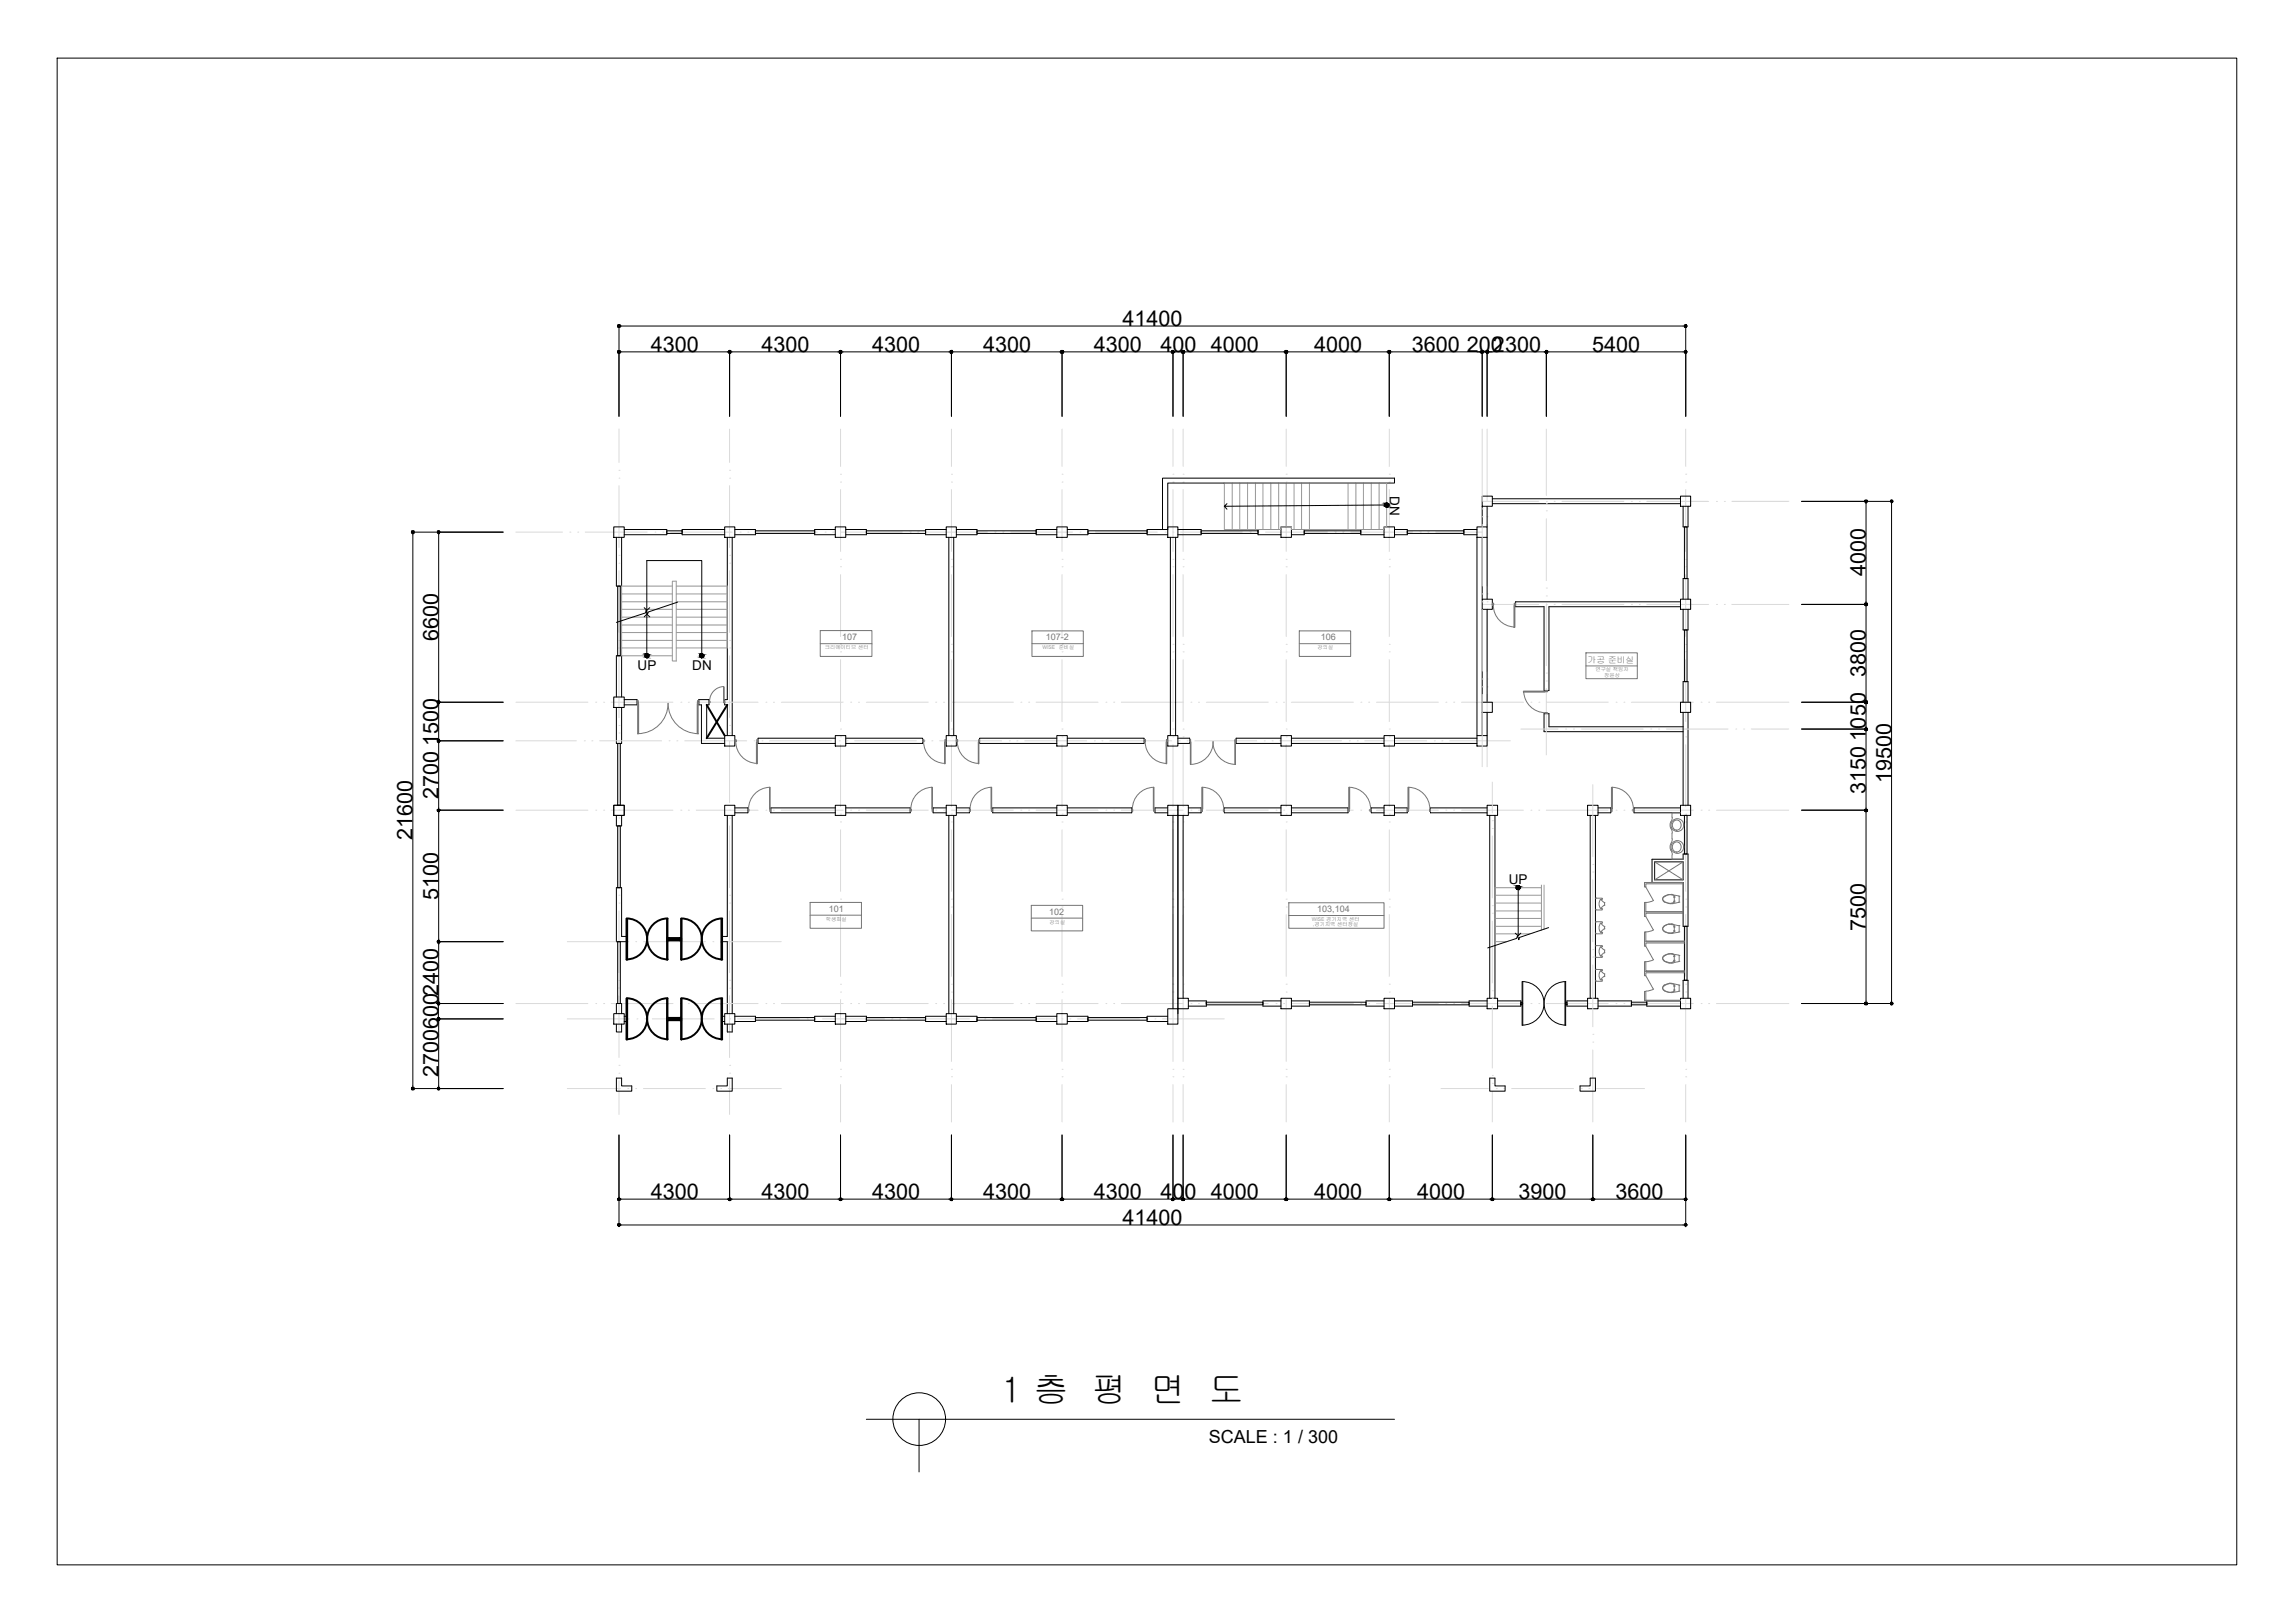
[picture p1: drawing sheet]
<svg xmlns="http://www.w3.org/2000/svg" width="297mm" height="210mm" viewBox="0 0 297 210" stroke-linecap="round" stroke-linejoin="round" font-family="sans-serif">
<defs><g id="words">
<text font-size="4.5" x="129.6" y="181.4">1 층 평 면 도</text>
<g font-size="2.8">
<text x="84.2" y="45.5">4300</text>
<text x="98.5" y="45.5">4300</text>
<text x="112.8" y="45.5">4300</text>
<text x="127.2" y="45.5">4300</text>
<text x="141.5" y="45.5">4300</text>
<text x="145.2" y="42.1">41400</text>
<text x="150.1" y="45.5">400</text>
<text x="156.7" y="45.5">4000</text>
<text x="170" y="45.5">4000</text>
<text x="182.7" y="45.5">3600</text>
<text x="189.8" y="45.5">200</text>
<text x="193.2" y="45.5">2300</text>
<text x="206" y="45.5">5400</text>
<text x="241.4" y="74.6" transform="rotate(-90 241.4 74.6)">4000</text>
<text x="56.7" y="83" transform="rotate(-90 56.7 83)">6600</text>
<text x="241.4" y="87.6" transform="rotate(-90 241.4 87.6)">3800</text>
<text x="241.4" y="95.8" transform="rotate(-90 241.4 95.8)">1050</text>
<text x="56.7" y="96.5" transform="rotate(-90 56.7 96.5)">1500</text>
<text x="244.7" y="101.3" transform="rotate(-90 244.7 101.3)">19500</text>
<text x="56.7" y="103.4" transform="rotate(-90 56.7 103.4)">2700</text>
<text x="241.4" y="102.7" transform="rotate(-90 241.4 102.7)">3150</text>
<text x="53.4" y="108.7" transform="rotate(-90 53.4 108.7)">21600</text>
<text x="56.7" y="116.4" transform="rotate(-90 56.7 116.4)">5100</text>
<text x="241.4" y="120.5" transform="rotate(-90 241.4 120.5)">7500</text>
<text x="56.7" y="139.4" transform="rotate(-90 56.7 139.4)">27006002400</text>
<text x="84.2" y="155.2">4300</text>
<text x="98.5" y="155.2">4300</text>
<text x="112.8" y="155.2">4300</text>
<text x="127.2" y="155.2">4300</text>
<text x="141.5" y="155.2">4300</text>
<text x="150.1" y="155.2">400</text>
<text x="156.7" y="155.2">4000</text>
<text x="170" y="155.2">4000</text>
<text x="183.3" y="155.2">4000</text>
<text x="196.5" y="155.2">3900</text>
<text x="209" y="155.2">3600</text>
<text x="145.2" y="158.5">41400</text>
</g>
<text font-size="2.3" x="156.4" y="186.7">SCALE : 1 / 300</text>
<g font-size="1.7">
<text x="179.8" y="64.2" transform="rotate(90 179.8 64.2)">DN</text>
<text x="82.5" y="86.8">UP</text>
<text x="89.6" y="86.8">DN</text>
<text x="195.2" y="114.4">UP</text>
</g>
<g font-size="1.2" fill="#757575">
<text x="109" y="82.9">107</text>
<text x="135.3" y="82.9">107-2</text>
<text x="170.9" y="82.9">106</text>
<text x="107.2" y="118">101</text>
<text x="135.7" y="118.3">102</text>
<text x="170.4" y="118.1">103,104</text>
</g>
<text font-size="1.1" fill="#757575" x="205.4" y="85.8">가공 준비실</text>
<g font-size=".7" fill="#757575">
<text x="106.7" y="84">크리에이티브 센터</text>
<text x="134.9" y="84">WISE 준비실</text>
<text x="170.5" y="84">강의실</text>
<text x="206.4" y="86.9">연구실 책임자</text>
<text x="207.5" y="87.6">장윤상</text>
<text x="106.8" y="119.2">학생회실</text>
<text x="135.8" y="119.5">강의실</text>
<text x="169.7" y="119.2">WISE 경기지역 센터</text>
<text x="169.8" y="119.9">,경기지역 센터장실</text>
</g>
</g></defs>
<!-- layer: CEN -->
<g fill="none" stroke="#d9d9d9" stroke-width=".13">
<path d="M80.1 55.5v4.3M94.4 55.5v4.3M108.7 55.5v4.9M123.1 55.5v4.9M137.4 55.5v4.9M151.8 55.5v4.9M153.1 55.5v4.9M166.4 55.5v4.9M179.7 55.5v4.9M191.8 55.5v9.4h7.3M192.4 55.5v9.4M200.1 55.5v8.6"/>
<path d="M218.1 55.5v4.9M66.7 68.9h6.1M73.7 68.9h.1M74.7 68.9h.1M75.7 68.9h8M80.1 72.9h.1M80.1 71.9h.1M80.1 61.9h.1M80.1 60.9h.1M80.1 62.9v8M80.1 73.9v8M84.7 68.9h.1"/>
<path d="M85.8 68.9h.1M86.7 68.9h8M94.4 72.9h.1M94.4 71.9h.1M94.4 61.9h.1M94.4 60.9h.1M94.4 62.9v8M94.4 73.9v8M95.7 68.9h.1M96.8 68.9h.1M97.7 68.9h8M106.8 68.9h.1"/>
<path d="M107.7 68.9h.1M108.7 73.3h.1M108.7 72.4h.1M108.7 62.4h.1M108.7 61.4h.1M108.7 63.4v8M108.7 74.4v8M108.7 68.9h8M117.8 68.9h.1M118.7 68.9h.1M119.7 68.9h8M123.1 73.3h.1"/>
<path d="M123.1 72.4h.1M123.1 62.4h.1M123.1 61.4h.1M123.1 63.4v8M123.1 74.4v8M128.7 68.9h.1M129.7 68.9h.1M130.8 68.9h8M137.4 73.3h.1M137.4 72.4h.1M137.4 62.4h.1M137.4 61.4h.1"/>
<path d="M137.4 63.4v8M137.4 74.4v8M139.7 68.9h.1M140.7 68.9h.1M141.7 68.9h8M150.7 68.9h.1M151.8 73.3h.1M151.8 72.4h.1M151.8 62.4h.1M151.8 61.4h.1M151.8 68.9h.1M151.8 63.4v8"/>
<path d="M151.8 74.4v8M152.7 68.9h8M153.1 73.3h.1M153.1 72.4h.1M153.1 62.4h.1M153.1 61.4h.1M153.1 63.4v8M153.1 74.4v8M161.7 68.9h.1M162.8 68.9h.1M163.7 68.9h8M166.4 73.3h.1"/>
<path d="M166.4 72.4h.1M166.4 62.4h.1M166.4 61.4h.1M166.4 63.4v8M166.4 74.4v8M172.7 68.9h.1M173.7 68.9h.1M174.7 68.9h8M179.7 73.3h.1M179.7 72.4h.1M179.7 62.4h.1M179.7 61.4h.1"/>
<path d="M179.7 63.4v8M179.7 74.4v8M183.8 68.9h.1M184.7 68.9h.1M185.7 68.9h6.1M191.8 77.9h.1M191.8 76.9h.1M191.8 66.9h.1M191.8 65.9h.1M191.8 78.2h7.3M191.8 67.8v8M191.8 78.9v8"/>
<path d="M192.4 77.9h.1M192.4 76.9h.1M192.4 66.9h.1M192.4 65.9h.1M192.4 67.8v8M192.4 78.9v8M200.1 64.9h.1M200.1 78.2h.1M200.1 77.1h.1M200.1 76.1h.1M200.1 66.1h.1M200.1 65.1h.1"/>
<path d="M200.1 67.1v8M200.1 78.1v8M201.1 64.9h.1M201.1 78.2h.1M202.1 64.9h8M202.1 78.2h8M211.1 64.9h.1M211.1 78.2h.1M212.1 64.9h.1M212.1 78.2h.1M213 64.9h8.1M213 78.2h8.1"/>
<path d="M218.1 73.3h.1M218.1 72.4h.1M218.1 62.4h.1M218.1 61.4h.1M218.1 63.4v8M218.1 74.4v8M222.1 64.9h.1M222.1 78.2h.1M223.1 64.9h.1M223.1 78.2h.1M224.1 64.9h7.3M224.1 78.2h7.3"/>
<path d="M66.7 90.9h9.4M66.7 95.9h7.9M75.6 95.9h.1M76.6 95.9h.1M77.1 90.9h.1M77.6 95.9h8M78.1 90.9h.1M79.1 90.9h8M80.1 94.9h.1M80.1 93.9h.1M80.1 83.8h.1M80.1 82.9h.1"/>
<path d="M80.1 84.9v8M80.1 95.9v8M86.6 95.9h.1M87.6 95.9h.1M88.1 90.9h.1M88.6 95.9h8M89.1 90.9h.1M90.1 90.9h8M94.4 94.9h.1M94.4 93.9h.1M94.4 83.8h.1M94.4 82.9h.1"/>
<path d="M94.4 84.9v8M94.4 95.9v8M97.6 95.9h.1M98.6 95.9h.1M99.1 90.9h.1M99.6 95.9h8M100.1 90.9h.1M101.1 90.9h8M108.6 95.9h.1M108.7 95.4h.1M108.7 94.3h.1M108.7 84.4h.1"/>
<path d="M108.7 83.4h.1M108.7 85.4v8M108.7 96.4v8M109.6 95.9h.1M110.1 90.9h.1M110.6 95.9h8M111.1 90.9h.1M112.1 90.9h8M119.6 95.9h.1M120.6 95.9h.1M121.1 90.9h.1M121.6 95.9h8"/>
<path d="M122.1 90.9h.1M123.1 95.4h.1M123.1 94.3h.1M123.1 84.4h.1M123.1 83.4h.1M123.1 85.4v8M123.1 96.4v8M123.1 90.9h8M130.6 95.9h.1M131.6 95.9h.1M132.1 90.9h.1M132.6 95.9h8"/>
<path d="M133.1 90.9h.1M134.1 90.9h8M137.4 95.4h.1M137.4 94.3h.1M137.4 84.4h.1M137.4 83.4h.1M137.4 85.4v8M137.4 96.4v8M141.6 95.9h.1M142.6 95.9h.1M143.1 90.9h.1M143.6 95.9h8"/>
<path d="M144.1 90.9h.1M145.1 90.9h8M151.8 95.4h.1M151.8 94.3h.1M151.8 84.4h.1M151.8 83.4h.1M151.8 85.4v8M151.8 96.4v8M152.6 95.9h.1M153.1 95.4h.1M153.1 94.3h.1M153.1 84.4h.1"/>
<path d="M153.1 83.4h.1M153.1 85.4v8M153.1 96.4v8M153.6 95.9h.1M154.1 90.9h.1M154.6 95.9h8M155.1 90.9h.1M156.1 90.9h8M163.6 95.9h.1M164.6 95.9h.1M165.1 90.9h.1M165.6 95.9h8"/>
<path d="M166.1 90.9h.1M166.4 95.4h.1M166.4 94.3h.1M166.4 84.4h.1M166.4 83.4h.1M166.4 85.4v8M166.4 96.4v8M167.1 90.9h8M174.6 95.9h.1M175.6 95.9h.1M176.1 90.9h.1M176.6 95.9h8"/>
<path d="M177.1 90.9h.1M178.1 90.9h8M179.7 95.4h.1M179.7 94.3h.1M179.7 84.4h.1M179.7 83.4h.1M179.7 85.4v8M179.7 96.4v8M185.6 95.9h.1M186.5 95.9h.1M187.1 90.9h.1M187.6 95.9h7.8"/>
<path d="M188.1 90.9h.1M189.1 90.9h8M191.8 88.9h.1M191.8 87.9h.1M191.8 89.9v9.3M192.4 88.9h.1M192.4 87.9h.1M192.4 89.9v9.3M196.8 94.3h4.8M198.1 90.9h.1M199.1 90.9h.1M200.1 88.1h.1"/>
<path d="M200.1 87.1h.1M200.1 90.9h8M200.1 89.1v8.6M202.6 94.3h.1M203.6 94.3h.1M204.6 94.3h8M209.1 90.9h.1M210.1 90.9h.1M211.1 90.9h8M213.6 94.3h.1M214.6 94.3h.1M215.6 94.3h7.9"/>
<path d="M218.1 95.4h.1M218.1 94.3h.1M218.1 84.4h.1M218.1 83.4h.1M218.1 85.4v8M218.1 96.4v8M220.1 90.9h.1M221.1 90.9h.1M222.1 90.9h9.3M224.6 94.3h.1M225.6 94.3h.1M226.6 94.3h4.8"/>
<path d="M66.7 104.8h9.4M77.1 104.8h.1M78.1 104.8h.1M79.1 104.8h8M80.1 116.9h.1M80.1 115.9h.1M80.1 105.9h.1M80.1 104.8h.1M80.1 106.9v8M80.1 117.9v8M88.1 104.8h.1M89.1 104.8h.1"/>
<path d="M90.1 104.8h8M94.4 116.9h.1M94.4 115.9h.1M94.4 105.9h.1M94.4 104.8h.1M94.4 106.9v8M94.4 117.9v8M99.1 104.8h.1M100.1 104.8h.1M101.1 104.8h8M108.7 117.4h.1M108.7 116.4h.1"/>
<path d="M108.7 106.4h.1M108.7 105.4h.1M108.7 107.4v7.9M108.7 118.3v8.1M110.1 104.8h.1M111.1 104.8h.1M112.1 104.8h8M121.1 104.8h.1M122.1 104.8h.1M123.1 117.4h.1M123.1 116.4h.1M123.1 106.4h.1"/>
<path d="M123.1 105.4h.1M123.1 107.4v7.9M123.1 118.3v8.1M123.1 104.8h8M132.1 104.8h.1M133.1 104.8h.1M134.1 104.8h8M137.4 117.4h.1M137.4 116.4h.1M137.4 106.4h.1M137.4 105.4h.1M137.4 107.4v7.9"/>
<path d="M137.4 118.3v8.1M143.1 104.8h.1M144.1 104.8h.1M145.1 104.8h8M151.8 117.4h.1M151.8 116.4h.1M151.8 106.4h.1M151.8 105.4h.1M151.8 107.4v7.9M151.8 118.3v8.1M153.1 117.4h.1M153.1 116.4h.1"/>
<path d="M153.1 106.4h.1M153.1 105.4h.1M153.1 107.4v7.9M153.1 118.3v8.1M154.1 104.8h.1M155.1 104.8h.1M156.1 104.8h8M165.1 104.8h.1M166.1 104.8h.1M166.4 117.4h.1M166.4 116.4h.1M166.4 106.4h.1"/>
<path d="M166.4 105.4h.1M166.4 107.4v7.9M166.4 118.3v8.1M167.1 104.8h8M176.1 104.8h.1M177.1 104.8h.1M178.1 104.8h8M179.7 117.4h.1M179.7 116.4h.1M179.7 106.4h.1M179.7 105.4h.1M179.7 107.4v7.9"/>
<path d="M179.7 118.3v8.1M187.1 104.8h.1M188.1 104.8h.1M189.1 104.8h8M193.1 118.2h.1M193.1 117.2h.1M193.1 107.2h.1M193.1 106.2h.1M193.1 101.2v4M193.1 108.2v8M193.1 119.2v8M198.1 104.8h.1"/>
<path d="M199.1 104.8h.1M200.1 104.8h8M206.1 112.8h.1M206.1 111.9h.1M206.1 101.5v9.4M206.1 113.9v8M209.1 104.8h.1M210.1 104.8h.1M211.1 104.8h8M218.1 117.4h.1M218.1 116.4h.1M218.1 106.4h.1"/>
<path d="M218.1 105.4h.1M218.1 107.4v7.9M218.1 118.3v8.1M220.1 104.8h.1M221.1 104.8h.1M222.1 104.8h9.3M66.7 129.9h9.4M73.4 121.9h6.8M73.4 131.9h8M77.1 129.9h.1M78.1 129.9h.1M79.1 129.9h8"/>
<path d="M80.1 138.9h.1M80.1 137.9h.1M80.1 127.9h.1M80.1 126.9h.1M80.1 128.8v8M80.1 139.9v4.3M81.2 121.9h.1M82.2 121.9h.1M82.4 131.9h.1M83.3 121.9h8M83.4 131.9h.1M84.4 131.9h8"/>
<path d="M88.1 129.9h.1M89.1 129.9h.1M90.1 129.9h8M92.2 121.9h.1M93.2 121.9h.1M93.4 131.9h.1M94.2 121.9h6.9M94.4 138.9h.1M94.4 137.9h.1M94.4 127.9h.1M94.4 126.9h.1M94.4 131.9h.1"/>
<path d="M94.4 128.8v8M94.4 139.9v4.3M95.4 131.9h8M99.1 129.9h.1M100.1 129.9h.1M101.1 129.9h8M104.4 131.9h.1M105.4 131.9h.1M106.4 131.9h8M108.7 139.3h.1M108.7 138.4h.1M108.7 128.4h.1"/>
<path d="M108.7 127.4h.1M108.7 129.4v8M110.1 129.9h.1M111.1 129.9h.1M112.1 129.9h8M115.4 131.9h.1M116.4 131.9h.1M117.4 131.9h8M121.1 129.9h.1M122.1 129.9h.1M123.1 139.3h.1M123.1 138.4h.1"/>
<path d="M123.1 128.4h.1M123.1 127.4h.1M123.1 129.4v8M123.1 129.9h8M126.4 131.9h.1M127.4 131.9h.1M128.4 131.9h8M132.1 129.9h.1M133.1 129.9h.1M134.1 129.9h8M137.4 139.3h.1M137.4 138.4h.1"/>
<path d="M137.4 128.4h.1M137.4 127.4h.1M137.4 131.9h.1M137.4 129.4v8M138.4 131.9h.1M139.4 131.9h8M143.1 129.9h.1M144.1 129.9h.1M145.1 129.9h8M148.4 131.9h.1M149.4 131.9h.1M150.4 131.9h8"/>
<path d="M151.8 139.3h.1M151.8 138.4h.1M151.8 128.4h.1M151.8 127.4h.1M151.8 129.4v8M153.1 139.3h.1M153.1 138.4h.1M153.1 128.4h.1M153.1 127.4h.1M153.1 129.4v8M154.1 129.9h.1M155.1 129.9h.1"/>
<path d="M156.1 129.9h8M165.1 129.9h.1M166.1 129.9h.1M166.4 139.3h.1M166.4 138.4h.1M166.4 128.4h.1M166.4 127.4h.1M166.4 129.4v8M167.1 129.9h8M176.1 129.9h.1M177.1 129.9h.1M178.1 129.9h8"/>
<path d="M179.7 139.3h.1M179.7 138.4h.1M179.7 128.4h.1M179.7 127.4h.1M179.7 129.4v8M187.1 129.9h.1M188.1 129.9h.1M189.1 129.9h8M193.1 139.2h.1M193.1 129.2h.1M193.1 128.2h.1M193.1 130.2v8"/>
<path d="M198.1 129.9h.1M199.1 129.9h.1M200.1 129.9h8M206.1 134.9h.1M206.1 133.8h.1M206.1 123.9h.1M206.1 122.9h.1M206.1 124.9v8M206.1 135.9v9.3M209.1 129.9h.1M210.1 129.9h.1M211.1 129.9h8"/>
<path d="M218.1 139.3h.1M218.1 138.4h.1M218.1 128.4h.1M218.1 127.4h.1M218.1 129.4v8M220.1 129.9h.1M221.1 129.9h.1M222.1 129.9h9.3M73.4 140.9h6.8M81.2 140.9h.1M82.2 140.9h.1M83.3 140.9h8"/>
<path d="M92.2 140.9h.1M93.2 140.9h.1M94.2 140.9h6.9M108.7 140.4v4.8M123.1 140.4v4.8M137.4 140.4v4.8M151.8 140.4v4.8M153.1 140.4v4.8M166.4 140.4v4.8M179.7 140.4v4.8M186.4 140.9h6.2M193.1 140.2h.1"/>
<path d="M193.1 141.2v4M193.6 140.9h.1M194.5 140.9h.1M195.6 140.9h8M204.6 140.9h.1M205.6 140.9h.1M206.6 140.9h6.2M218.1 140.4v4.8"/>
</g>
<!-- layer: WALL -->
<g fill="none" stroke="#000" stroke-width=".13">
<path d="M79.7 69.5v6.3h.7v-6.3M80.8 68.5h5.5v.7h-5.5M93.8 68.5h-5.5v.7h5.5M94.1 69.5v21h-.3v.7h.3v4M94.7 69.5v25.7M95.1 68.5h2.6v.7h-2.6M108.1 68.5h-2.7v.7h2.7M109.4 68.5h2.7v.7h-2.7M122.4 68.5h-2.7v.7h2.7M122.8 69.5v25.7M123.4 69.5v25.7M123.7 68.5h2.7v.7h-2.7"/>
<path d="M136.7 68.5h-2.6v.7h2.6M138.1 68.5h2.6v.7h-2.6M150.4 61.9h30v.6h-29.3v6h-.7zM151.1 68.5h-2.7v.7h2.7M151.4 69.5v25.7M152.1 69.5v25.7M152.4 68.5h3v.7h-3M165.7 68.5h-2.9v.7h2.9M167.1 68.5h1.6v.7h-1.6M179.1 68.5h-3v.7h3M180.4 68.5h1.7v.7h-1.7M191.1 68.5h-1.7v.7h1.7"/>
<path d="M191.1 69.5v25.7M191.8 65.5v2.7M191.8 69.5v8M191.8 78.9v12M192.4 65.5v2.7M192.4 69.5v8M192.4 78.9v12M193.1 65.2h24.3M193.1 64.5h24.3M217.4 77.9h-21.3v.6h3.7v10.9h.6v-10.9h17M217.7 65.5v2.7h.7v-2.7M217.7 77.5v-2.6h.7v2.6"/>
<path d="M217.7 78.9v2.6h.7v-2.6M79.7 90.2v-5.3h.7v5.3M79.7 91.6v4.6h.7v-4.6M80.8 90.5h1.6v.7h-1.6M93.8 95.5h-2.4v-4.3h.3v-.7h-1.3v.7h.3v5h3.1M108.1 95.5h-10v.7h10M109.4 95.5h10v.7h-10M136.7 95.5h-10v.7h10M138.1 95.5h9.9v.7h-9.9M152.4 95.5h1.5v.7h-1.5M165.7 95.5h-5.8v.7h5.8M167.1 96.2h12"/>
<path d="M167.1 95.5h12M180.4 96.2h10.7M180.4 95.5h10.7M191.8 92.2v3M192.4 92.2v3M217.7 94.1h-17.3v-1.7h-.6v2.3h17.9M217.7 90.9v-2.7h.7v2.7M217.7 92.2v12M218.4 92.2v12M79.7 114.9h.7v6.3h.7v.7h-1.4zM79.7 105.5v1.4h.7v-1.4M94.1 105.5v15.7h-.7v.7h.7v9.3"/>
<path d="M94.7 105.5v25.7M95.1 104.5h1.7v.7h-1.7M108.1 104.5h-8.4v.7h8.4M109.4 104.5h8.4v.7h-8.4M122.4 104.5h-1.7v.7h1.7M122.8 105.5v25.7M123.4 105.5v25.7M123.7 104.5h1.7v.7h-1.7M136.7 104.5h-8.3v.7h8.3M138.1 104.5h8.3v.7h-8.3M151.1 104.5h-1.7v.7h1.7M151.8 105.5v25"/>
<path d="M152.4 105.5v25.7M153.1 105.5v23.7M153.7 104.5h1.7v.7h-1.7M165.7 104.5h-7.3v.7h7.3M167.1 104.5h7.3v.7h-7.3M179.1 104.5h-1.7v.7h1.7M180.4 104.5h1.7v.7h-1.7M192.4 104.5h-7.3v.7h7.3M192.7 105.5v23.7M193.4 105.5v23.7M205.7 105.5v23.7M206.4 105.5v23.7"/>
<path d="M206.7 104.5h1.7v.7h-1.7M213.7 111.2h4v-.7h.7v9.4h-.7v-5.7h-4zM214.1 111.5h3.6v2.4h-3.6zM217.4 104.5h-6v.7h6M79.7 132.5v1h.7v-1M79.7 139.5h.7v1h1.3v.7h-2zM79.7 131.2v-1.3h.7v1.3M80.8 131.5h.3v.7h-.3M93.8 131.5h-.4v.7h.4M94.1 132.5v1h.6v-1M95.1 131.5h2.6v.7h-2.6M108.1 131.5h-2.7v.7h2.7"/>
<path d="M109.4 131.5h2.7v.7h-2.7M122.4 131.5h-2.7v.7h2.7M123.7 131.5h2.7v.7h-2.7M136.7 131.5h-2.6v.7h2.6M138.1 131.5h2.6v.7h-2.6M151.1 131.5h-2.7v.7h2.7M153.7 129.5h2.4v.7h-2.4M165.7 129.5h-2.3v.7h2.3M167.1 129.5h2.3v.7h-2.3M179.1 129.5h-2.4v.7h2.4M180.4 129.5h2.3v.7h-2.3M192.4 129.5h-2.3v.7h2.3"/>
<path d="M192.7 139.5h.7v1h1.3v.7h-2zM193.7 129.5h3.1v.7h-3.1M205.4 129.5h-2.7v.7h2.7M206.7 129.5h4.4v.7h-4.4M217.4 129.5h-4.4v.7h4.4M217.7 129.2v-2.3h.7v2.3M92.7 140.5h1.4v-1h.6v1.7h-2zM204.4 140.5h1.3v-1h.7v1.7h-2z"/>
</g>
<!-- layer: 0e -->
<g fill="none" stroke="#000" stroke-width=".13">
<path d="M79.4 68.2h1.4v1.3h-1.4zM93.8 68.2h1.3v1.3h-1.3zM108.1 68.2h1.3v1.3h-1.3zM122.4 68.2h1.3v1.3h-1.3zM136.7 68.2h1.4v1.3h-1.4zM151.1 68.2h1.3v1.3h-1.3zM165.7 68.2h1.4v1.3h-1.4zM179.1 68.2h1.3v1.3h-1.3zM191.1 68.2h1.3v1.3h-1.3zM191.8 64.2h1.3v1.3h-1.3zM191.8 77.5h1.3v1.4h-1.3zM217.4 64.2h1.3v1.3h-1.3z"/>
<path d="M217.4 77.5h1.3v1.4h-1.3zM79.4 90.2h1.4v1.4h-1.4zM93.8 95.2h1.3v1.3h-1.3zM108.1 95.2h1.3v1.3h-1.3zM122.4 95.2h1.3v1.3h-1.3zM136.7 95.2h1.4v1.3h-1.4zM151.1 95.2h1.3v1.3h-1.3zM165.7 95.2h1.4v1.3h-1.4zM179.1 95.2h1.3v1.3h-1.3zM191.1 95.2h1.3v1.3h-1.3zM191.8 90.9h1.3v1.3h-1.3zM217.4 90.9h1.3v1.3h-1.3z"/>
<path d="M79.4 104.2h1.4v1.3h-1.4zM93.8 104.2h1.3v1.3h-1.3zM108.1 104.2h1.3v1.3h-1.3zM122.4 104.2h1.3v1.3h-1.3zM136.7 104.2h1.4v1.3h-1.4zM151.1 104.2h1.3v1.3h-1.3zM152.4 104.2h1.3v1.3h-1.3zM165.7 104.2h1.4v1.3h-1.4zM179.1 104.2h1.3v1.3h-1.3zM192.4 104.2h1.3v1.3h-1.3zM205.4 104.2h1.3v1.3h-1.3zM217.4 104.2h1.3v1.3h-1.3z"/>
<path d="M79.4 131.2h1.4v1.3h-1.4zM93.8 131.2h1.3v1.3h-1.3zM108.1 131.2h1.3v1.3h-1.3zM122.4 131.2h1.3v1.3h-1.3zM136.7 131.2h1.4v1.3h-1.4zM151.1 130.5h1.3v2h-1.3zM152.4 129.2h1.3v1.3h-1.3zM165.7 129.2h1.4v1.3h-1.4zM179.1 129.2h1.3v1.3h-1.3zM192.4 129.2h1.3v1.3h-1.3zM205.4 129.2h1.3v1.3h-1.3zM217.4 129.2h1.3v1.3h-1.3z"/>
</g>
<!-- layer: WIN -->
<g fill="none" stroke="#000" stroke-width=".13">
<path d="M79.9 75.8h.3v9.1h-.3zM86.3 68.7h2v.3h-2zM97.7 68.7h7.7v.3h-7.7zM112.1 68.7h7.6v.3h-7.6zM126.4 68.7h7.7v.3h-7.7zM140.7 68.7h7.7v.3h-7.7zM155.4 68.7h7.4v.3h-7.4zM168.7 68.7h7.4v.3h-7.4zM182.1 68.7h7.3v.3h-7.3zM217.9 68.2h.4v6.7h-.4zM79.9 96.2h.3v8h-.3zM217.9 81.5h.4v6.7h-.4z"/>
<path d="M79.9 106.9h.3v8h-.3zM217.9 119.9h.4v7h-.4zM217.9 105.5h.4v5h-.4zM79.9 121.9h.3v8h-.3zM97.7 131.7h7.7v.3h-7.7zM112.1 131.7h7.6v.3h-7.6zM126.4 131.7h7.7v.3h-7.7zM140.7 131.7h7.7v.3h-7.7zM156.1 129.7h7.3v.3h-7.3zM156.1 129.7v.2v-.2M169.4 129.7h7.3v.3h-7.3zM182.7 129.7h7.4v.3h-7.4z"/>
<path d="M196.8 129.7h.1v.3h-.1zM196.9 127v5.7M196.9 127a2.82 2.82 0 0 1 2.9 2.8 2.82 2.82 0 0 1-2.9 2.9M197 127v5.7M202.5 127v5.7M202.6 129.7h.1v.3h-.1zM202.6 132.7a2.82 2.82 0 0 1-2.8-2.9 2.82 2.82 0 0 1 2.8-2.8v5.7M211.1 129.7h1.9v.3h-1.9z"/>
</g>
<!-- layer: DOOR -->
<g fill="none" stroke="#000" stroke-width=".25">
<path d="M81.1 118.9v5.3M81.1 118.9a2.65 2.65 0 0 1 2.6 2.6 2.65 2.65 0 0 1-2.6 2.6M86.3 118.9v5.3M86.4 118.9a2.65 2.65 0 0 0-2.7 2.6 2.65 2.65 0 0 0 2.7 2.6M88.1 118.9v5.3M88.1 118.9a2.65 2.65 0 0 1 2.7 2.6 2.65 2.65 0 0 1-2.7 2.6M88.2 118.9v5.3M93.3 118.9v5.3M93.4 118.9v5.3M93.4 118.9a2.65 2.65 0 0 0-2.6 2.6 2.65 2.65 0 0 0 2.6 2.6M81.1 129.2v5.3M81.1 129.2a2.65 2.65 0 0 1 2.6 2.6 2.65 2.65 0 0 1-2.6 2.7"/>
<path d="M86.3 129.2v5.3M86.3 121.4h.2v.3h-.2zM86.3 131.7h.2v.3h-.2zM86.4 129.2a2.65 2.65 0 0 0-2.7 2.6 2.65 2.65 0 0 0 2.7 2.7M86.5 121.5h1.5M86.5 121.6h1.5M86.5 121.7h1.5M86.5 121.4h1.5M86.5 131.9h1.5M86.5 132h1.5M86.5 131.7h1.5M88 121.4h.1v.3h-.1z"/>
<path d="M88 131.7h.1v.3h-.1zM88.1 129.2v5.3M88.1 129.2a2.65 2.65 0 0 1 2.7 2.6 2.65 2.65 0 0 1-2.7 2.7M88.2 129.2v5.3M93.3 129.2v5.3M93.4 129.2v5.3M93.4 129.2a2.65 2.65 0 0 0-2.6 2.6 2.65 2.65 0 0 0 2.6 2.7"/>
</g>
<g fill="none" stroke="#757575" stroke-width=".13">
<path d="M193.2 78.3h-.1v-.3h.1v.3M193.2 78.3a2.81 2.81 0 0 0 2.7 2.8M195.9 78.3h.1v2.9h-.1zM195.9 78h.2v.3h-.2zM82.4 90.7h.2l-.1 .3h-.1zM82.5 95v-4h.1v4M82.5 94.9a3.9 3.9 0 0 0 3.9-3.9 3.9 3.9 0 0 0 3.9 3.9M90.2 95v-4h.1v4M90.2 90.7h.2v.3h-.2zM91.8 90.8l-.1-.1v.3h.1v-.2M93.6 88.8a1.88 1.88 0 0 0-1.8 1.9M93.6 88.9l.1 1.8z"/>
<path d="M93.7 90.7h.1v.3h-.2zM95.2 95.9l-.1 .1v-.3h.1v.2M95.2 96a2.81 2.81 0 0 0 2.7 2.8M97.9 96h.1v2.8h-.1zM97.9 95.7h.2v.3l-.2-.1zM119.5 95.9l-.1 .1v-.3h.1v.2M119.5 96a2.81 2.81 0 0 0 2.7 2.8M122.2 96h.1v2.8h-.1zM122.2 95.7h.2v.3l-.2-.1zM123.8 95.9h.1l-.2 .1v-.3h.2v.2M123.9 96a2.81 2.81 0 0 0 2.7 2.8M126.6 96v2.8z"/>
<path d="M126.6 95.7h.1v.3l-.1-.1zM148.2 95.9v.1h-.2v-.3h.2v.2M148.2 96a2.81 2.81 0 0 0 2.7 2.8M150.9 96v2.8zM150.9 95.7h.1v.3l-.1-.1zM153.9 95.7h.1v.3h-.1zM154 98.9v-2.9h.1v2.9M156.9 96a2.94 2.94 0 0 0 3 2.9M157 96a2.94 2.94 0 0 1-3 2.9M159.8 98.9v-2.9v2.9M159.8 95.7h.1v.3l-.1-.1zM197.1 89.4h2.8v.2h-2.8z"/>
<path d="M197.1 89.5a2.81 2.81 0 0 0 2.8 2.7M199.9 89.4h.3v.1h-.2zM200 92.2h.2v.2h-.3l.1-.1M96.8 104.8v-.1v.3h.1v-.2M99.6 101.9v2.8zM99.6 101.9a2.81 2.81 0 0 0-2.8 2.8M99.6 104.7h.1v.3h-.1zM117.8 104.8v-.1v.3h.1v-.2M120.6 101.9v2.8zM120.6 101.9a2.81 2.81 0 0 0-2.8 2.8M120.6 104.7h.1v.3h-.1zM125.5 104.8l-.1-.1v.3h.1v-.2"/>
<path d="M128.2 101.9h.1v2.8h-.1zM128.2 101.9a2.81 2.81 0 0 0-2.7 2.8M128.3 104.7h.1v.3h-.1zM146.5 104.8l-.1-.1v.3h.1v-.2M149.2 101.9h.1v2.8h-.1zM149.2 101.9a2.81 2.81 0 0 0-2.7 2.8M149.3 104.7h.1v.3h-.1zM155.4 104.7l.2 .1v.2h-.2zM155.5 101.9h.1v2.8h-.1zM155.6 101.9a2.81 2.81 0 0 1 2.7 2.8M158.3 104.8v.2h.1v-.3l-.1 .1M174.4 104.7l.2 .1v.2h-.2z"/>
<path d="M174.5 101.9h.1v2.8h-.1zM174.6 101.9a2.81 2.81 0 0 1 2.7 2.8M177.2 104.8v.2h.2v-.3l-.2 .1h.1M182.1 104.7l.1 .1v.2h-.1zM182.1 101.9h.2v2.8h-.2zM182.3 101.9a2.81 2.81 0 0 1 2.7 2.8M184.9 104.8v.2h.2v-.3l-.1 .1M208.4 104.7l.2 .1v.2h-.2zM208.5 101.9h.1v2.8h-.1zM208.6 101.9a2.81 2.81 0 0 1 2.7 2.8M211.3 104.8v.2h.1v-.3l-.1 .1"/>
</g>
<!-- layer: Tǥ -->
<g fill="none" stroke="#757575" stroke-width=".13">
<path d="M206.4 117.7h.1M206.5 119.3h.8v.1M206.5 116.2h.8v.1M206.5 119.3h-.1M206.5 116.2l-.1 .1M207 117.5l.2 .1M207 119.5a.91 .91 0 0 0 0 1.1M207 116.4a.91 .91 0 0 0 0 1.1M207.1 119.5h-.1M207.2 119.5l.2 .3 .2 .1M207.2 116.4l.2 .3 .2 .1M207.2 116.4h-.2"/>
<path d="M207.2 119.5h-.1M207.3 117.6v.1M207.3 117.7v.1h-.8M207.3 119.4v.1M207.3 116.3v.1M207.6 119.9v.3M207.6 116.8v.4M207.6 117.1l-.2 .1-.2 .4M212.9 118.6l1 1.7M212.9 114.8l1 1.7M213.9 116.5l-.4 .2-.6 .1M214.1 111.5l3.6 2.4"/>
<path d="M215.2 116.6l.2 .2M215.2 119.9a.32 .32 0 0 0 0 .5M215.2 116.1a.32 .32 0 0 0 0 .5M215.3 116.6l.2 .2M215.3 119.9a.32 .32 0 0 0-.2 .3 .32 .32 0 0 0 .2 .3M215.4 116.7l.5 .2M215.5 116.8l.4 .1M215.9 119.6l-.7 .3M215.9 115.8l-.7 .3M215.9 119.6l-.6 .3M215.9 115.8l-.5 .2a.35 .35 0 0 0-.3 .3 .35 .35 0 0 0 .2 .3M215.9 119.6l.4 .1"/>
<path d="M216 119.6h.2M216 115.8h.2M216 119.6h-.1M216 115.8h-.1h.4M216.2 109.1a.95 .95 0 0 0 0 1M216.2 106.3a.95 .95 0 0 0 0 1M216.2 110.1l.2 .5M216.2 107.2l.2 .6M216.2 119.5l.2 .1M216.2 115.7l.2 .1M216.3 119.6l.3 .2M216.3 115.8l.3 .1"/>
<path d="M216.3 110.6v.6h1.4M216.3 107.8v.8M216.3 116.9h-.4h.1M216.4 108.5l-.2 .6M216.4 105.8l-.2 .5M216.4 119.6l.8 .2M216.4 115.8l.8 .1M216.4 116.9l-.4 .1M216.5 106.3a.63 .63 0 0 1 1 .2 .63 .63 0 0 1-.4 .9 .63 .63 0 0 1-.7-.3 .63 .63 0 0 1 .1-.8zM216.5 109.1a.63 .63 0 0 1 1 .2 .63 .63 0 0 1-.4 .9 .63 .63 0 0 1-.7-.3 .63 .63 0 0 1 .1-.8zM216.6 119.8h.1M216.6 119.9h.1v.1h-.1z"/>
<path d="M216.6 116.7h.1M216.6 116h.1M216.6 116.1h.1h-.1zM216.6 116.6h.1v.1h-.1zM216.6 116v.7l-.3 .2M216.6 119.8v.8M217.2 119.8h.1M217.2 116.8l-.8 .2M217.2 116.7h.1M217.2 116h.1M217.2 119.8v.8M217.2 116v.7"/>
<path d="M217.4 105.2h-1.1v.6M217.7 118h-4.9v.6h.1v-.4h4.8M217.7 118h-4.8v-1.2h-.1v1.2M217.7 114.2h-4.9v.6h.1v-.4h4.8M217.7 111.5l-3.6 2.4M206.4 126.9h.1M206.4 123.8l.1 .1M206.4 120.7l.1 .1M206.5 125.5h.8M206.5 122.4h.8v.1M206.5 125.4l-.1 .1M206.5 122.4h-.1"/>
<path d="M207 126.7l.2 .1M207 123.6l.1 .1M207 120.6l.2 .1M207 125.7a.91 .91 0 0 0 0 1M207 122.6a.91 .91 0 0 0 0 1.1M207.1 123.7h.1M207.1 122.5l-.1 .1M207.2 125.6l.2 .4h.2M207.2 122.5l.2 .4h.2M207.2 125.6l-.2 .1M207.2 122.5l-.1 .1M207.3 126.8h.1"/>
<path d="M207.3 123.7v.1M207.3 120.6v.1M207.3 126.9v.1h-.8M207.3 123.8v.1h-.8M207.3 120.7v.1h-.8M207.3 125.5v.1M207.3 122.4v.1M207.6 126.1v.3M207.6 123v.3M207.6 126.3l-.2 .1-.2 .4M207.6 123.3l-.2 .1-.2 .3M207.6 120.2l-.2 .1-.2 .3"/>
<path d="M212.9 126.3l1 1.7M212.9 122.5l1 1.7M213.9 128l-.4 .2-.6 .1M213.9 124.2l-.4 .2h-.6M213.9 120.3l-.4 .2-.6 .1M215.2 128.1l.7 .3M215.2 124.3l.7 .3M215.2 120.4l.7 .4M215.2 127.6a.32 .32 0 0 0 0 .5M215.2 123.8a.32 .32 0 0 0 0 .4M215.3 128.2l.2 .1M215.3 124.3l.2 .1"/>
<path d="M215.3 120.5l.2 .1M215.4 127.4l-.2 .2M215.5 128.3l.4 .1M215.5 124.4l.4 .2M215.5 120.6l.4 .1M215.9 127.3l-.5 .2M215.9 123.4l-.7 .4M215.9 127.3l-.5 .2a.35 .35 0 0 0-.3 .3 .35 .35 0 0 0 .2 .3M215.9 123.4l-.5 .2a.35 .35 0 0 0-.3 .3 .35 .35 0 0 0 .2 .4M215.9 127.3h.4M215.9 124.6h.1M216 127.2l.4 .1"/>
<path d="M216 123.4h.2M216 127.2l-.1 .1M216 123.4l-.1 .1h.4M216.2 128.4h-.2M216.2 124.6h-.2M216.2 120.8h-.2M216.2 123.4h.2M216.3 127.3l.3 .1M216.3 123.4l.3 .2M216.3 128.4h-.4h.1M216.3 124.6h-.4M216.3 120.7h-.4l.1 .1"/>
<path d="M216.4 127.3l.8 .2M216.4 123.5l.8 .1M216.4 128.4l-.2 .1M216.4 124.6h-.2M216.4 120.8h-.2M216.6 123.8h.1zM216.6 128.3h.1M216.6 127.5h.1M216.6 127.6h.1v.1h-.1zM216.6 128.1h.1zM216.6 124.4h.1M216.6 123.6h.1"/>
<path d="M216.6 124.2h.1v.1h-.1zM216.6 120.6h.1M216.6 120.4l.1 .1zM216.6 120.6l-.3 .1M216.6 127.5v.8l-.3 .1M216.6 123.6v.8l-.3 .1M217.2 128.3l-.8 .1M217.2 128.3h.1M217.2 127.5h.1M217.2 124.4l-.8 .2M217.2 124.4h.1M217.2 123.6h.1"/>
<path d="M217.2 120.6l-.8 .2M217.2 120.6h.1M217.2 127.5v.8M217.2 123.6v.8M217.4 129.4h-4.5v-1.1h-.1v1.2h4.6M217.9 121.9h-5.1v.6h.1v-.5h5M217.9 125.7h-5.1v.6h.1v-.4h5M217.9 125.6h-5v-1.2h-.1v1.3M217.9 121.8h-5v-1.2h-.1v1.3"/>
<circle cx="217" cy="106.8" r=".83"/>
<circle cx="217" cy="109.6" r=".83"/>
</g>
<!-- layer: 0 -->
<path d="M91.4 91.2l2.4 4M94.1 91.2l-2.7 4.3" fill="none" stroke="#000" stroke-width=".25"/>
<!-- layer: Ĳ -->
<g fill="none" stroke="#979797" stroke-width=".13">
<path d="M80.4 76.9h6.6M80.4 77.9h6.6M80.4 78.9h6.6M80.4 79.9h6.6M87 75.2h.5v10.3h-.5zM87 75.8h-6.6v9.1h6.6M87.5 75.8h6.6v8h-6.6M87.5 76.9h6.6M87.5 77.9h6.6M87.5 78.9h6.6M87.5 79.9h6.6M158.4 62.5h21v5.7h-.3v.3h-12v-.3h-1.4v.3h-7.3z"/>
<path d="M159.4 62.5v6M160.4 62.5v6M161.4 62.5v6M162.4 62.5v6M163.4 62.5v6M164.4 62.5v6M165.4 62.5v6M166.4 62.5v5.7M167.4 62.5v6M168.4 62.5v6M169.4 62.5v6M174.4 62.5v6"/>
<path d="M175.4 62.5v6M176.4 62.5v6M177.4 62.5v6M178.4 62.5v6M80.4 80.9h6.6M80.4 81.9h6.6M80.4 82.9h6.6M80.4 83.8h6.6M87.5 80.9h6.6M87.5 81.9h6.6M87.5 82.9h6.6M193.4 119.9h6"/>
<path d="M193.4 118.9h6M193.4 117.9h6M193.4 116.9h6M193.4 115.9h6M199.4 114.9h-6v7.5M199.4 114.5v5.9M199.8 114.5v5.8M193.4 120.8h4.5M193.4 121.9h1.5"/>
</g>
<!-- layer: ETC -->
<g fill="none" stroke="#000" stroke-width=".13">
<path d="M83.3 78.6l.4 .4 .4-.4M83.3 79.8l.4-.3 .4 .3M87.7 77.9l-3.8 1.3-.1 .3-.2-.5-.1 .3-3.8 1.2M158.4 65.5l.3 .4M158.7 65.2l-.3 .3 21-.2M83.7 84.9v-12.4h7.1v12.4M196.4 114.9v6.2M196 120.8l.4 .3 .4-.3M200.3 120l-3.7 1.3-.1 .3-.2-.5-.1 .3-3.7 1.3"/>
<circle cx="179.4" cy="65.3" r=".23"/>
<circle cx="83.7" cy="84.8" r=".23"/>
<circle cx="90.8" cy="84.8" r=".23"/>
<circle cx="196.4" cy="114.9" r=".23"/>
</g>
<g fill="#000" stroke="#000" stroke-width=".13">
<path d="M179.3 65.1h.1zM179.4 65.6h.1zM83.6 84.6h.1zM90.7 84.6h.1zM196.3 114.6h.1z"/>
<path d="M179.1 65.3h.3zM179.1 65.3h.3z"/>
<path d="M179.2 65.2h.2zM179.2 65.2h.2z"/>
<path d="M179.3 65.1h.1zM179.3 65.1h.1z"/>
<path d="M179.3 65.1l.1 .1zM179.2 65.2h.2z"/>
<path d="M179.2 65.2h.2zM179.2 65.2h.2z"/>
<path d="M179.4 65.2h.2zM179.4 65.2h.2z"/>
<path d="M179.2 65.2l.2 .1zM179.2 65.2l.2 .1z"/>
<path d="M179.2 65.3h.2zM179.2 65.3h.2z"/>
<path d="M179.2 65.3h.2zM179.2 65.3h.2z"/>
<path d="M179.1 65.3l.3 .1zM179.1 65.3l.3 .1z"/>
<path d="M179.1 65.4h.3zM179.1 65.4h.3z"/>
<path d="M179.2 65.4l.2 .1zM179.2 65.4l.2 .1z"/>
<path d="M179.2 65.5h.2zM179.2 65.5h.2z"/>
<path d="M179.2 65.5l.2 .1zM179.2 65.5l.2 .1z"/>
<path d="M179.2 65.6h.2zM179.2 65.6h.2z"/>
<path d="M179.3 65.6h.1zM179.3 65.6h.1z"/>
<path d="M179.3 65.6h.1zM179.3 65.6h.1z"/>
<path d="M179.4 65.1h.1zM179.4 65.1h.1z"/>
<path d="M179.4 65.1h.1zM179.4 65.1h.1z"/>
<path d="M179.4 65.1l.2 .1zM179.4 65.1l.2 .1z"/>
<path d="M179.4 65.6h.1zM179.4 65.6h.2z"/>
<path d="M179.4 65.6h.1zM179.4 65.6h.1z"/>
<path d="M179.4 65.2h.2zM179.4 65.2h.2zM179.4 65.2h.2zM179.4 65.2h.2z"/>
<path d="M179.4 65.2l.2 .1zM179.4 65.2l.2 .1z"/>
<path d="M179.4 65.5h.2zM179.4 65.5l.2 .1z"/>
<path d="M179.4 65.3h.2zM179.4 65.3h.2z"/>
<path d="M179.4 65.3h.2zM179.4 65.3h.2z"/>
<path d="M179.4 65.3l.2 .1v-.1zM179.4 65.3l.2 .1h-.2z"/>
<path d="M179.4 65.4l.2 .1zM179.4 65.4l.2 .1z"/>
<path d="M179.4 65.5h.2zM179.4 65.5h.2z"/>
<path d="M83.5 84.8h.2zM83.5 84.8h.2z"/>
<path d="M83.5 84.8h.2zM83.5 84.8h.2z"/>
<path d="M83.5 84.7h.2zM83.5 84.7h.2z"/>
<path d="M83.6 84.7h.1zM83.6 84.7h.1z"/>
<path d="M83.7 84.6h.1zM83.7 84.6h.1z"/>
<path d="M83.6 84.6l.1 .1zM83.6 84.6l.1 .1z"/>
<path d="M83.7 84.7h.1zM83.7 84.7h.1z"/>
<path d="M83.6 84.7h.1zM83.6 84.7h.1z"/>
<path d="M83.6 84.7h.1zM83.6 84.7h.1z"/>
<path d="M83.6 84.7h.1zM83.5 84.7h.2z"/>
<path d="M83.7 84.7h.2zM83.7 84.7h.2z"/>
<path d="M83.5 84.7h.2zM83.5 84.7h.2z"/>
<path d="M83.5 84.7h.2zM83.5 84.7h.2z"/>
<path d="M83.5 84.7l.2 .1zM83.5 84.7l.2 .1z"/>
<path d="M83.7 84.8h.2zM83.7 84.8h.2z"/>
<path d="M83.5 84.8h.2zM83.5 84.8h.2z"/>
<path d="M83.7 84.8h.2zM83.7 84.8h.2z"/>
<path d="M83.5 84.8l.2 .1zM83.5 84.8l.2 .1z"/>
<path d="M83.7 84.6h.1zM83.7 84.6h.1z"/>
<path d="M83.7 84.6l.1 .1zM83.7 84.6l.1 .1z"/>
<path d="M83.6 85.1h.2zM83.6 85.1h.1z"/>
<path d="M83.6 85.1h.2zM83.6 85.1h.2z"/>
<path d="M83.7 84.7h.1zM83.7 84.7h.1z"/>
<path d="M83.7 84.7h.1zM83.7 84.7h.1z"/>
<path d="M83.6 85.1h.2zM83.6 85.1h.2z"/>
<path d="M83.7 84.7h.2zM83.7 84.7h.2z"/>
<path d="M83.7 84.7h.2zM83.7 84.7h.2z"/>
<path d="M83.5 85h.4zM83.5 85h.4z"/>
<path d="M83.5 85h.4zM83.5 85l.3 .1z"/>
<path d="M83.7 84.7h.2zM83.7 84.7h.2z"/>
<path d="M83.7 84.7l.2 .1zM83.7 84.7l.2 .1z"/>
<path d="M83.7 84.8h.2zM83.7 84.8h.2z"/>
<path d="M83.7 84.8l.2 .1zM83.7 84.8l.2 .1z"/>
<path d="M83.5 84.9h.4zM83.5 84.9h.4z"/>
<path d="M83.5 84.9h.4zM83.5 84.9h.4z"/>
<path d="M83.5 84.9h.4zM83.5 84.9l.4 .1z"/>
<path d="M90.5 84.8h.3zM90.5 84.8h.3z"/>
<path d="M90.5 84.8h.3zM90.5 84.8h.3z"/>
<path d="M90.6 84.7h.2zM90.6 84.7h.2z"/>
<path d="M90.6 84.7h.2zM90.6 84.7h.2z"/>
<path d="M90.7 84.7h.1zM90.7 84.7h.1z"/>
<path d="M90.7 84.6l.1 .1zM90.7 84.6l.1 .1z"/>
<path d="M90.7 84.7h.1zM90.7 84.7h.1z"/>
<path d="M90.8 84.7h.1zM90.8 84.7h.1z"/>
<path d="M90.7 84.7h.1zM90.7 84.7h.1z"/>
<path d="M90.8 84.7h.2zM90.8 84.7h.2z"/>
<path d="M90.8 84.7h.2zM90.8 84.7h.2z"/>
<path d="M90.6 84.7h.2zM90.6 84.7h.2z"/>
<path d="M90.6 84.7h.2zM90.6 84.7h.2z"/>
<path d="M90.8 84.7h.2zM90.8 84.7h.2z"/>
<path d="M90.6 84.7l.2 .1zM90.6 84.7l.2 .1z"/>
<path d="M90.8 84.8h.2zM90.8 84.8h.2z"/>
<path d="M90.5 84.8h.3zM90.5 84.8h.3z"/>
<path d="M90.8 84.8h.2zM90.8 84.8h.2z"/>
<path d="M90.5 84.8l.3 .1zM90.5 84.8l.3 .1z"/>
<path d="M90.7 85.1h.1zM90.7 85.1h.1z"/>
<path d="M90.8 84.6h.1zM90.8 84.6h.1z"/>
<path d="M90.8 84.6l.1 .1zM90.8 84.6l.1 .1z"/>
<path d="M90.7 85.1h.2zM90.7 85.1h.1z"/>
<path d="M90.8 84.7h.1zM90.8 84.7h.1z"/>
<path d="M90.8 84.7h.2zM90.8 84.7h.2z"/>
<path d="M90.6 85.1h.3zM90.6 85.1h.3z"/>
<path d="M90.8 84.7h.2zM90.8 84.7h.2z"/>
<path d="M90.6 85h.4zM90.6 85l.3 .1z"/>
<path d="M90.8 84.7l.2 .1zM90.8 84.7l.2 .1z"/>
<path d="M90.8 84.8h.2zM90.8 84.8h.2z"/>
<path d="M90.5 84.9l.5 .1zM90.5 84.9l.5 .1z"/>
<path d="M90.6 85h.4zM90.6 85h.4z"/>
<path d="M90.8 84.8l.2 .1zM90.8 84.8l.2 .1z"/>
<path d="M90.5 84.9h.5zM90.5 84.9h.5z"/>
<path d="M90.5 84.9h.5zM90.5 84.9h.5z"/>
<path d="M196.2 114.8h.2zM196.2 114.8h.2z"/>
<path d="M196.2 114.7h.2zM196.2 114.7h.2z"/>
<path d="M196.2 114.7h.2zM196.2 114.7h.2z"/>
<path d="M196.3 114.7h.1zM196.3 114.7h.1z"/>
<path d="M196.3 114.6h.1zM196.3 114.6h.1z"/>
<path d="M196.4 114.6h.1zM196.4 114.6h.1z"/>
<path d="M196.3 114.6l.1 .1zM196.3 114.6l.1 .1z"/>
<path d="M196.4 114.7h.1zM196.4 114.7h.1z"/>
<path d="M196.3 114.7h.1zM196.2 114.7h.2z"/>
<path d="M196.4 114.7h.2zM196.4 114.7h.2z"/>
<path d="M196.2 114.7h.2zM196.2 114.7h.2z"/>
<path d="M196.2 114.7l.2 .1zM196.2 114.7l.2 .1z"/>
<path d="M196.4 114.8h.2zM196.4 114.8h.2z"/>
<path d="M196.2 114.8h.2zM196.2 114.8h.2z"/>
<path d="M196.2 114.8h.2zM196.2 114.8h.2z"/>
<path d="M196.2 114.8h.2zM196.2 114.8h.2z"/>
<path d="M196.4 114.8h.3zM196.4 114.8h.3z"/>
<path d="M196.2 114.8l.2 .1zM196.2 114.8l.2 .1z"/>
<path d="M196.3 115.1h.2zM196.3 115.1h.1z"/>
<path d="M196.4 114.6h.1zM196.4 114.6h.1z"/>
<path d="M196.4 114.6l.1 .1zM196.4 114.6l.1 .1z"/>
<path d="M196.3 115.1h.2zM196.3 115.1h.2z"/>
<path d="M196.2 115h.3zM196.2 115l.3 .1z"/>
<path d="M196.4 114.7h.2zM196.4 114.7h.2z"/>
<path d="M196.4 114.7h.2zM196.4 114.7h.2z"/>
<path d="M196.2 115h.4zM196.2 115h.3z"/>
<path d="M196.4 114.7h.2zM196.4 114.7h.2z"/>
<path d="M196.4 114.7l.2 .1zM196.4 114.7l.2 .1z"/>
<path d="M196.4 114.8h.2zM196.4 114.8h.2z"/>
<path d="M196.4 114.8h.3zM196.4 114.8h.3z"/>
<path d="M196.2 115h.4zM196.2 115h.4z"/>
<path d="M196.2 115h.4zM196.2 115h.4z"/>
<path d="M196.4 114.8l.3 .1zM196.4 114.8l.3 .1z"/>
<path d="M196.2 114.9h.5zM196.2 114.9h.5z"/>
<path d="M196.2 114.9h.5zM196.2 114.9l.4 .1z"/>
</g>
<!-- layer: SHEET -->
<path d="M7.4 7.5h282v195h-282z" fill="none" stroke="#000" stroke-width=".13"/>
<!-- layer: DIM -->
<g fill="none" stroke="#000" stroke-width=".13">
<path d="M80.1 42.2v11.7M80.4 45.5h13.7M80.4 42.2h137.3M94.4 45.5v8.4M94.7 45.5h13.7M108.7 45.5v8.4M109.1 45.5h13.7M123.1 45.5v8.4M123.4 45.5h13.7M137.4 45.5v8.4M137.7 45.5h13.7M151.8 45.5v8.4"/>
<path d="M152.1 45.5h.6M153.1 45.5v8.4M153.4 45.5h12.7M166.4 45.5v8.4M166.7 45.5h12.7M179.7 45.5v8.4M180.1 45.5h11.3M191.8 53.9v-8.4h.6v8.4M192.7 45.5h7.1M200.1 45.5v8.4M200.4 45.5h17.3M218.1 42.2v11.7"/>
<path d="M53.4 68.9h11.7M53.4 69.2v71.3M56.8 69.2v21.3M233.1 64.9h11.7M233.1 78.2h8.3M241.4 65.2v12.7M241.4 78.5v12M244.7 65.2v64.3M56.8 90.9h8.3M56.8 91.2v4.3M56.8 96.2v8.3M56.8 95.9h8.3"/>
<path d="M233.1 90.9h8.3M233.1 94.3h8.3M241.4 91.2v2.9M241.4 94.7v9.8M56.8 104.8h8.3M56.8 105.2v16.3M233.1 104.8h8.3M241.4 105.2v24.3M56.7 129.9h8.4M56.7 131.9h8.4M56.7 130.2v1.3M56.8 122.2v7.3"/>
<path d="M56.8 132.2v8.3M56.8 121.9h8.3M233.1 129.9h11.7M53.4 140.9h11.7M80.1 146.9v11.6M80.4 155.2h13.7M80.4 158.5h137.3M94.4 146.9v8.3M94.7 155.2h13.7M108.7 146.9v8.3M109.1 155.2h13.7M123.1 146.9v8.3"/>
<path d="M123.4 155.2h13.7M137.4 146.9v8.3M137.7 155.2h13.7M151.8 146.9v8.3M152.1 155.2h.6M153.1 146.9v8.3M153.4 155.2h12.7M166.4 146.9v8.3M166.7 155.2h12.7M179.7 146.9v8.3M180.1 155.2h12.6M193.1 146.9v8.3"/>
<path d="M193.4 155.2h12.3M206.1 146.9v8.3M206.4 155.2h11.3M218.1 146.9v11.6M112.1 183.7h68.3M118.9 183.7v6.8"/>
<circle cx="118.9" cy="183.6" r="3.4"/>
</g>
<!-- layer: 0 -->
<g fill="#000" stroke="#000" stroke-width=".13">
<path d="M79.9 45.5l.1 .2 .1-.2zM80 45.7l.1-.2v.2zM80.1 45.5v.2h.1z"/>
<path d="M79.9 42.2l.1 .1 .1-.1zM80 42.3l.1-.1v.2zM80.1 42.2v.2l.1-.1z"/>
<path d="M80 45.4l.1 .1v-.1zM80 45.4l.1 .1h-.2z"/>
<path d="M80 42.1l.1 .1v-.2zM80 42.1l.1 .1h-.2z"/>
<path d="M80.1 45.5l.1 .2v-.2zM80.1 45.5l.1-.1v.1zM80.1 45.4v.1l.1-.1z"/>
<path d="M80.1 42.2l.1 .1v-.1zM80.2 42.1v.1h-.1zM80.1 42v.2l.1-.1z"/>
<path d="M94.2 45.5l.1 .2 .1-.2zM94.4 45.5v.2h-.1zM94.4 45.5v.2h.1z"/>
<path d="M94.3 45.4l-.1 .1h.2zM94.2 45.5h.2l-.1 .2zM94.4 45.5l-.1 .2h.1z"/>
<path d="M94.4 45.5v.2h.1zM94.4 45.5h.2l-.1 .2z"/>
<path d="M94.3 45.4l.1 .1v-.1zM94.3 45.4l.1 .1h-.2z"/>
<path d="M94.4 45.5l.1 .2 .1-.2zM94.4 45.5l.1-.1 .1 .1zM94.4 45.4v.1l.1-.1z"/>
<path d="M94.4 45.5h.2l-.1-.1zM94.4 45.4h.1l-.1 .1zM94.3 45.4l.1 .1v-.1z"/>
<path d="M108.6 45.5v.2l.1-.2zM108.6 45.7l.1-.2v.2zM108.7 45.5v.2h.2z"/>
<path d="M108.6 45.4v.1h.1zM108.6 45.5h.1l-.1 .2zM108.7 45.5l-.1 .2h.1z"/>
<path d="M108.7 45.5v.2h.2zM108.7 45.5h.2v.2z"/>
<path d="M108.6 45.4l.1 .1v-.1zM108.6 45.4l.1 .1h-.1z"/>
<path d="M108.7 45.5l.2 .2v-.2zM108.7 45.5l.2-.1v.1zM108.7 45.4v.1l.2-.1z"/>
<path d="M108.9 45.4l-.2 .1h.2zM108.7 45.4h.2l-.2 .1zM108.6 45.4l.1 .1v-.1z"/>
<path d="M122.9 45.5l.1 .2 .1-.2zM123 45.7l.1-.2v.2zM123.1 45.5v.2h.1z"/>
<path d="M123 45.4l-.1 .1h.2zM122.9 45.5h.2l-.1 .2zM123.1 45.5l-.1 .2h.1z"/>
<path d="M123.1 45.5v.2h.1zM123.1 45.5h.1v.2z"/>
<path d="M123 45.4l.1 .1v-.1zM123 45.4l.1 .1h-.2z"/>
<path d="M123.1 45.5l.1 .2v-.2zM123.2 45.4v.1h-.1zM123.1 45.4v.1l.1-.1z"/>
<path d="M123.2 45.4l-.1 .1h.1zM123.1 45.4h.1l-.1 .1zM123 45.4l.1 .1v-.1z"/>
<path d="M137.2 45.5l.1 .2 .1-.2zM137.3 45.7l.1-.2v.2zM137.4 45.5v.2h.1z"/>
<path d="M137.3 45.4l-.1 .1h.2zM137.2 45.5h.2l-.1 .2zM137.4 45.5l-.1 .2h.1z"/>
<path d="M137.4 45.5v.2h.1zM137.4 45.5h.2l-.1 .2z"/>
<path d="M137.3 45.4l.1 .1v-.1zM137.3 45.4l.1 .1h-.2z"/>
<path d="M137.4 45.5l.1 .2 .1-.2zM137.4 45.5l.1-.1 .1 .1zM137.4 45.4v.1l.1-.1z"/>
<path d="M137.4 45.5h.2l-.1-.1zM137.4 45.4h.1l-.1 .1zM137.3 45.4l.1 .1v-.1z"/>
<path d="M151.6 45.5v.2l.2-.2zM151.6 45.7l.2-.2v.2zM151.8 45.5v.2z"/>
<path d="M151.6 45.4v.1h.2zM151.6 45.5h.2l-.2 .2zM151.8 45.5l-.2 .2h.2z"/>
<path d="M151.8 45.5v.2zM151.8 45.5h.1l-.1 .2z"/>
<path d="M151.6 45.4l.2 .1v-.1zM151.6 45.4l.2 .1h-.2z"/>
<path d="M151.8 45.5v.2l.1-.2zM151.8 45.4l.1 .1h-.1zM151.8 45.4v.1v-.1z"/>
<path d="M151.8 45.4v.1h.1zM151.8 45.4v.1zM151.6 45.4l.2 .1v-.1z"/>
<path d="M152.9 45.5v.2l.2-.2zM153.1 45.5v.2h-.2zM153.1 45.5v.2h.1z"/>
<path d="M152.9 45.4v.1h.2zM152.9 45.5h.2l-.2 .2zM153.1 45.5l-.2 .2h.2z"/>
<path d="M153.1 45.5v.2h.1zM153.1 45.5h.1v.2z"/>
<path d="M152.9 45.4l.2 .1v-.1zM152.9 45.4l.2 .1h-.2z"/>
<path d="M153.1 45.5l.1 .2v-.2zM153.1 45.5l.1-.1v.1zM153.1 45.4v.1l.1-.1z"/>
<path d="M153.1 45.5h.1v-.1zM153.1 45.4h.1l-.1 .1zM152.9 45.4l.2 .1v-.1z"/>
<path d="M166.2 45.5l.1 .2 .1-.2zM166.4 45.5v.2h-.1zM166.4 45.5v.2h.1z"/>
<path d="M166.3 45.4l-.1 .1h.2zM166.2 45.5h.2l-.1 .2zM166.4 45.5l-.1 .2h.1z"/>
<path d="M166.4 45.5v.2h.1zM166.4 45.5h.2l-.1 .2z"/>
<path d="M166.3 45.4l.1 .1v-.1zM166.3 45.4l.1 .1h-.2z"/>
<path d="M166.4 45.5l.1 .2 .1-.2zM166.4 45.5l.1-.1 .1 .1zM166.4 45.4v.1l.1-.1z"/>
<path d="M166.4 45.5h.2l-.1-.1zM166.4 45.4h.1l-.1 .1zM166.3 45.4l.1 .1v-.1z"/>
<path d="M179.6 45.5v.2l.1-.2zM179.7 45.5v.2h-.1zM179.7 45.5v.2h.2z"/>
<path d="M179.6 45.4v.1h.1zM179.6 45.5h.1l-.1 .2zM179.7 45.5l-.1 .2h.1z"/>
<path d="M179.7 45.5v.2h.2zM179.7 45.5h.2v.2z"/>
<path d="M179.6 45.4l.1 .1v-.1zM179.6 45.4l.1 .1h-.1z"/>
<path d="M179.7 45.5l.2 .2v-.2zM179.7 45.5l.2-.1v.1zM179.7 45.4v.1l.2-.1z"/>
<path d="M179.7 45.5h.2v-.1zM179.7 45.4h.2l-.2 .1zM179.6 45.4l.1 .1v-.1z"/>
<path d="M191.6 45.4v.1h.2zM191.6 45.5h.2l-.2 .2zM191.8 45.5l-.2 .2h.2z"/>
<path d="M191.6 45.4v.1h.2zM191.6 45.5h.2l-.2 .2zM191.8 45.5l-.2 .2h.2z"/>
<path d="M191.8 45.5v.2zM191.8 45.5h.1l-.1 .2z"/>
<path d="M191.8 45.5v.2zM191.8 45.5h.1l-.1 .2z"/>
<path d="M191.8 45.4v.1h.1zM191.8 45.4v.1zM191.6 45.4l.2 .1v-.1z"/>
<path d="M191.8 45.4v.1h.1zM191.8 45.4v.1zM191.6 45.4l.2 .1v-.1z"/>
<path d="M192.2 45.5l.1 .2 .1-.2zM192.4 45.5v.2h-.1zM192.4 45.5v.2h.1z"/>
<path d="M192.2 45.5l.1 .2 .1-.2zM192.4 45.5v.2h-.1zM192.4 45.5v.2h.1z"/>
<path d="M192.3 45.4l.1 .1v-.1zM192.3 45.4l.1 .1h-.2z"/>
<path d="M192.3 45.4l.1 .1v-.1zM192.3 45.4l.1 .1h-.2z"/>
<path d="M192.4 45.5l.1 .2 .1-.2zM192.4 45.5l.1-.1 .1 .1zM192.4 45.4v.1l.1-.1z"/>
<path d="M192.4 45.5l.1 .2 .1-.2zM192.4 45.5l.1-.1 .1 .1zM192.4 45.4v.1l.1-.1z"/>
<path d="M199.9 45.5l.1 .2 .1-.2zM200.1 45.5v.2h-.1zM200.1 45.5v.2h.1z"/>
<path d="M200 45.4l-.1 .1h.2zM199.9 45.5h.2l-.1 .2zM200.1 45.5l-.1 .2h.1z"/>
<path d="M200.1 45.5v.2h.1zM200.1 45.5h.1v.2z"/>
<path d="M200 45.4l.1 .1v-.1zM200 45.4l.1 .1h-.2z"/>
<path d="M200.1 45.5l.1 .2v-.2zM200.1 45.5l.1-.1v.1zM200.1 45.4v.1l.1-.1z"/>
<path d="M200.1 45.5h.1v-.1zM200.1 45.4h.1l-.1 .1zM200 45.4l.1 .1v-.1z"/>
<path d="M218 45.4l-.1 .1h.2zM217.9 45.5h.2l-.1 .2zM218.1 45.5l-.1 .2h.1z"/>
<path d="M218 42.1l-.1 .1h.2zM217.9 42.2h.2l-.1 .1zM218.1 42.2l-.1 .1 .1 .1z"/>
<path d="M218.1 45.5v.2h.1zM218.1 45.5h.2l-.1 .2z"/>
<path d="M218.1 42.2v.2l.1-.1zM218.1 42.2h.2l-.1 .1z"/>
<path d="M218.2 45.4l-.1 .1h.2zM218.1 45.4h.1l-.1 .1zM218 45.4l.1 .1v-.1z"/>
<path d="M218.2 42.1l-.1 .1h.2zM218.1 42l.1 .1-.1 .1zM218 42.1l.1 .1v-.2z"/>
<path d="M53.3 69h.1v-.1zM53.4 68.9l.1 .1h-.1zM53.4 68.9l.1 .1 .1-.1z"/>
<path d="M53.3 68.7l.1 .2v-.2zM53.3 68.7l.1 .2h-.2zM53.2 68.9l.1 .1 .1-.1z"/>
<path d="M53.5 68.7l-.1 .2h.2zM53.4 68.7h.1l-.1 .2z"/>
<path d="M56.8 68.9l-.2 .1h.2zM56.8 68.9v.1zM56.8 68.9v.1l.1-.1z"/>
<path d="M56.6 68.7l.2 .2v-.2zM56.6 68.7l.2 .2h-.2zM56.6 68.9v.1l.2-.1z"/>
<path d="M56.8 68.7v.2h.1zM56.8 68.7v.2z"/>
<path d="M241.2 78.2l.1 .1 .1-.1zM241.3 78.3l.1-.1v.1z"/>
<path d="M241.3 65l.1 .1v-.2zM241.4 64.9l.1 .1-.1 .1zM241.4 64.9l.1 .1 .1-.1z"/>
<path d="M241.3 78.3h.1v-.1zM241.4 78.2l.1 .1h-.1zM241.4 78.2l.1 .1 .1-.1z"/>
<path d="M241.3 64.8l.1 .1v-.2zM241.3 64.8l.1 .1h-.2zM241.2 64.9l.1 .1 .1-.1z"/>
<path d="M241.4 78.2v.1h.1zM241.4 78.2h.2l-.1 .1zM241.4 78.2h.2l-.1-.1z"/>
<path d="M241.3 78.1l.1 .1v-.2zM241.3 78.1l.1 .1h-.2zM241.2 78.2l.1 .1 .1-.1z"/>
<path d="M241.4 78v.2l.1-.1zM241.3 78.1l.1-.1v.2zM241.3 78.1l-.1 .1h.2z"/>
<path d="M241.5 64.8l-.1 .1h.2zM241.4 64.7l.1 .1-.1 .1z"/>
<path d="M241.5 78.1l-.1 .1h.2zM241.4 78l.1 .1-.1 .1z"/>
<path d="M244.6 65l.1 .1v-.2zM244.7 64.9l.1 .1-.1 .1zM244.7 64.9l.1 .1 .1-.1z"/>
<path d="M244.6 64.8l.1 .1v-.2zM244.6 64.8l.1 .1h-.1zM244.6 64.9v.1l.1-.1z"/>
<path d="M244.8 64.8l-.1 .1h.2zM244.7 64.7l.1 .1-.1 .1z"/>
<path d="M56.6 95.9v.1l.2-.1zM56.6 96l.2-.1v.1z"/>
<path d="M56.6 90.9v.1l.2-.1zM56.6 91l.2-.1v.1z"/>
<path d="M56.6 96h.2v-.1zM56.8 95.9v.1zM56.8 95.9v.1l.1-.1z"/>
<path d="M56.6 91h.2v-.1zM56.8 90.9v.1zM56.8 90.9v.1l.1-.1z"/>
<path d="M56.6 95.7l.2 .2v-.2zM56.6 95.7l.2 .2h-.2zM56.6 95.9v.1l.2-.1z"/>
<path d="M56.8 95.9v.1zM56.8 95.9h.1l-.1 .1zM56.8 95.7v.2h.1z"/>
<path d="M56.6 90.7l.2 .2v-.2zM56.6 90.7l.2 .2h-.2zM56.6 90.9v.1l.2-.1z"/>
<path d="M56.8 90.9v.1zM56.8 90.9h.1l-.1 .1zM56.8 90.7v.2h.1z"/>
<path d="M56.8 95.7v.2v-.2zM56.6 95.7h.2v.2zM56.6 95.7v.2h.2z"/>
<path d="M56.8 90.7v.2v-.2zM56.6 90.7h.2v.2zM56.6 90.7v.2h.2z"/>
<path d="M56.8 95.7v.2h.1zM56.8 95.7v.2z"/>
<path d="M56.8 90.7v.2h.1zM56.8 90.7v.2z"/>
<path d="M241.2 90.9l.1 .1 .1-.1zM241.3 91l.1-.1v.1z"/>
<path d="M241.2 94.3l.1 .2 .1-.2zM241.3 94.5l.1-.2v.2z"/>
<path d="M241.3 91h.1v-.1zM241.4 90.9l.1 .1h-.1zM241.4 90.9l.1 .1 .1-.1z"/>
<path d="M241.3 94.5h.1v-.2zM241.4 94.3l.1 .2h-.1zM241.4 94.3l.1 .2 .1-.2z"/>
<path d="M241.4 90.9v.1h.1zM241.4 90.9h.2l-.1 .1zM241.4 90.9h.2l-.1-.2z"/>
<path d="M241.4 94.3v.2h.1zM241.4 94.3h.2l-.1 .2zM241.4 94.3h.2h-.1z"/>
<path d="M241.3 90.7l.1 .2v-.2zM241.3 90.7l.1 .2h-.2zM241.2 90.9l.1 .1 .1-.1z"/>
<path d="M241.3 94.3h.1v-.1zM241.3 94.3h.1h-.2zM241.2 94.3l.1 .2 .1-.2z"/>
<path d="M241.4 90.7v.2l.1-.2zM241.3 90.7h.1v.2zM241.3 90.7l-.1 .2h.2z"/>
<path d="M241.4 94.2v.1h.1zM241.3 94.3l.1-.1v.1zM241.3 94.3h-.1h.2z"/>
<path d="M241.5 90.7l-.1 .2h.2zM241.4 90.7h.1l-.1 .2z"/>
<path d="M241.4 94.3h.2h-.1zM241.4 94.2l.1 .1h-.1z"/>
<path d="M56.6 104.8v.2l.2-.2zM56.6 105l.2-.2v.2z"/>
<path d="M56.6 105h.2v-.2zM56.8 104.8v.2zM56.8 104.8v.2l.1-.2z"/>
<path d="M56.6 104.8h.2v-.1zM56.6 104.8h.2h-.2zM56.6 104.8v.2l.2-.2z"/>
<path d="M56.8 104.8v.2zM56.8 104.8h.1l-.1 .2zM56.8 104.8h.1h-.1z"/>
<path d="M56.8 104.7v.1zM56.6 104.8l.2-.1v.1zM56.6 104.8h.2z"/>
<path d="M56.8 104.8h.1zM56.8 104.7v.1z"/>
<path d="M241.2 104.8l.1 .2 .1-.2zM241.3 105l.1-.2v.2z"/>
<path d="M241.3 105h.1v-.2zM241.4 104.8l.1 .2h-.1zM241.4 104.8l.1 .2 .1-.2z"/>
<path d="M241.4 104.8v.2h.1zM241.4 104.8h.2l-.1 .2zM241.4 104.8h.2h-.1z"/>
<path d="M241.3 104.8h.1v-.1zM241.3 104.8h.1h-.2zM241.2 104.8l.1 .2 .1-.2z"/>
<path d="M241.4 104.7v.1h.1zM241.3 104.8l.1-.1v.1zM241.3 104.8h-.1h.2z"/>
<path d="M241.4 104.8h.2h-.1zM241.4 104.7l.1 .1h-.1z"/>
<path d="M56.5 131.9l.1 .1 .1-.1zM56.7 131.9v.1h-.1z"/>
<path d="M56.6 129.9v.1l.2-.1zM56.6 130l.2-.1v.1z"/>
<path d="M56.6 121.9v.1l.2-.1zM56.8 121.9v.1h-.2z"/>
<path d="M56.6 132h.2v-.1zM56.8 131.9v.1zM56.8 131.9v.1l.1-.1z"/>
<path d="M56.7 129.9l-.1 .1h.1zM56.7 129.9l.1 .1h-.1zM56.7 129.9l.1 .1 .1-.1z"/>
<path d="M56.8 121.9l-.2 .1h.2zM56.8 121.9v.1zM56.8 121.9v.1l.1-.1z"/>
<path d="M56.6 129.7l.1 .2v-.2zM56.6 129.7l.1 .2h-.2zM56.5 129.9l.1 .1 .1-.1z"/>
<path d="M56.7 131.9v.1h.1zM56.7 131.9h.2l-.1 .1zM56.7 131.9h.2l-.1-.2z"/>
<path d="M56.6 131.7l.2 .2v-.2zM56.6 131.7l.2 .2h-.2zM56.6 131.9v.1l.2-.1z"/>
<path d="M56.8 129.9v.1zM56.8 129.9h.1l-.1 .1zM56.8 129.7v.2h.1z"/>
<path d="M56.6 121.7l.2 .2v-.2zM56.6 121.7l.2 .2h-.2zM56.6 121.9v.1l.2-.1z"/>
<path d="M56.8 121.9v.1zM56.8 121.9h.1l-.1 .1zM56.8 121.7v.2h.1z"/>
<path d="M56.7 131.7v.2l.1-.2zM56.6 131.7h.1v.2zM56.6 131.7l-.1 .2h.2z"/>
<path d="M56.8 129.7v.2v-.2zM56.6 129.7h.2v.2zM56.6 129.7v.2h.2z"/>
<path d="M56.8 121.7v.2v-.2zM56.6 121.7h.2v.2zM56.6 121.7v.2h.2z"/>
<path d="M56.8 129.7l-.1 .2h.2zM56.7 129.7h.1l-.1 .2z"/>
<path d="M56.8 131.7v.2h.1zM56.8 131.7v.2z"/>
<path d="M56.8 121.7v.2h.1zM56.8 121.7v.2z"/>
<path d="M241.2 129.9l.1 .1 .1-.1zM241.3 130l.1-.1v.1z"/>
<path d="M241.4 129.9v.1h.1zM241.4 129.9h.2l-.1 .1zM241.5 129.7l-.1 .2h.2z"/>
<path d="M241.4 129.7v.2l.1-.2zM241.3 129.7h.1v.2zM241.3 129.7l-.1 .2h.2z"/>
<path d="M244.6 129.9v.1l.1-.1zM244.7 129.9v.1h-.1z"/>
<path d="M244.7 129.9v.1h.1zM244.7 129.9h.2l-.1 .1zM244.8 129.7l-.1 .2h.2z"/>
<path d="M244.7 129.7v.2l.1-.2zM244.6 129.7h.1v.2zM244.6 129.7v.2h.1z"/>
<path d="M53.2 140.9l.1 .1 .1-.1zM53.4 140.9v.1h-.1z"/>
<path d="M53.4 140.9v.1h.1zM53.4 140.9h.2l-.1 .1zM53.4 140.9h.2l-.1-.2z"/>
<path d="M53.4 140.7v.2l.1-.2zM53.3 140.7h.1v.2zM53.3 140.7l-.1 .2h.2z"/>
<path d="M56.6 140.9v.1l.2-.1zM56.8 140.9v.1h-.2z"/>
<path d="M56.8 140.9v.1zM56.8 140.9h.1l-.1 .1zM56.8 140.7v.2h.1z"/>
<path d="M56.8 140.7v.2v-.2zM56.6 140.7h.2v.2zM56.6 140.7v.2h.2z"/>
<path d="M79.9 155.2l.1 .1 .1-.1zM80 155.3l.1-.1v.1zM80.1 155.2v.1h.1z"/>
<path d="M79.9 158.5l.1 .1 .1-.1zM80 158.6l.1-.1v.2zM80.1 158.5v.2l.1-.1z"/>
<path d="M80 155.1l.1 .1v-.2zM80 155.1l.1 .1h-.2z"/>
<path d="M80 158.4l.1 .1v-.1zM80 158.4l.1 .1h-.2z"/>
<path d="M80.1 155.2l.1 .1v-.1zM80.1 155.2l.1-.1v.1zM80.1 155v.2l.1-.1z"/>
<path d="M80.1 158.5l.1 .1v-.1zM80.2 158.4v.1h-.1zM80.1 158.4v.1l.1-.1z"/>
<path d="M94.2 155.2l.1 .1 .1-.1zM94.4 155.2v.1h-.1zM94.4 155.2v.1h.1z"/>
<path d="M94.3 155.1l-.1 .1h.2zM94.2 155.2h.2l-.1 .1zM94.4 155.2l-.1 .1h.1z"/>
<path d="M94.3 155.1l.1 .1v-.2zM94.3 155.1l.1 .1h-.2z"/>
<path d="M94.4 155.2v.1h.1zM94.4 155.2h.2l-.1 .1z"/>
<path d="M94.4 155.2l.1 .1 .1-.1zM94.4 155.2l.1-.1 .1 .1zM94.4 155v.2l.1-.1z"/>
<path d="M94.4 155.2h.2l-.1-.1zM94.4 155l.1 .1-.1 .1zM94.3 155.1l.1 .1v-.2z"/>
<path d="M108.6 155.2v.1l.1-.1zM108.6 155.3l.1-.1v.1zM108.7 155.2v.1h.2z"/>
<path d="M108.6 155.1v.1h.1zM108.6 155.2h.1l-.1 .1zM108.7 155.2l-.1 .1h.1z"/>
<path d="M108.6 155.1l.1 .1v-.2zM108.6 155.1l.1 .1h-.1z"/>
<path d="M108.7 155.2v.1h.2zM108.7 155.2h.2v.1z"/>
<path d="M108.7 155.2l.2 .1v-.1zM108.7 155.2l.2-.1v.1zM108.7 155v.2l.2-.1z"/>
<path d="M108.7 155.2h.2v-.1zM108.7 155l.2 .1-.2 .1zM108.6 155.1l.1 .1v-.2z"/>
<path d="M122.9 155.2l.1 .1 .1-.1zM123 155.3l.1-.1v.1zM123.1 155.2v.1h.1z"/>
<path d="M123 155.1l-.1 .1h.2zM122.9 155.2h.2l-.1 .1zM123.1 155.2l-.1 .1h.1z"/>
<path d="M123 155.1l.1 .1v-.2zM123 155.1l.1 .1h-.2z"/>
<path d="M123.1 155.2v.1h.1zM123.1 155.2h.1v.1z"/>
<path d="M123.1 155.2l.1 .1v-.1zM123.1 155.2l.1-.1v.1zM123.1 155v.2l.1-.1z"/>
<path d="M123.2 155.1l-.1 .1h.1zM123.1 155l.1 .1-.1 .1zM123 155.1l.1 .1v-.2z"/>
<path d="M137.2 155.2l.1 .1 .1-.1zM137.3 155.3l.1-.1v.1zM137.4 155.2v.1h.1z"/>
<path d="M137.3 155.1l-.1 .1h.2zM137.2 155.2h.2l-.1 .1zM137.4 155.2l-.1 .1h.1z"/>
<path d="M137.3 155.1l.1 .1v-.2zM137.3 155.1l.1 .1h-.2z"/>
<path d="M137.4 155.2v.1h.1zM137.4 155.2h.2l-.1 .1z"/>
<path d="M137.4 155.2l.1 .1 .1-.1zM137.4 155.2l.1-.1 .1 .1zM137.4 155v.2l.1-.1z"/>
<path d="M137.4 155.2h.2l-.1-.1zM137.4 155l.1 .1-.1 .1zM137.3 155.1l.1 .1v-.2z"/>
<path d="M151.6 155.2v.1l.2-.1zM151.6 155.3l.2-.1v.1zM151.8 155.2v.1z"/>
<path d="M151.6 155.1v.1h.2zM151.6 155.2h.2l-.2 .1zM151.8 155.2l-.2 .1h.2z"/>
<path d="M151.6 155.1l.2 .1v-.2zM151.6 155.1l.2 .1h-.2z"/>
<path d="M151.8 155.2v.1zM151.8 155.2h.1l-.1 .1z"/>
<path d="M151.8 155.2v.1l.1-.1zM151.8 155.2v-.1l.1 .1zM151.8 155v.2v-.1z"/>
<path d="M151.8 155.1v.1h.1zM151.8 155v.1v.1zM151.6 155.1l.2 .1v-.2z"/>
<path d="M152.9 155.2v.1l.2-.1zM153.1 155.2v.1h-.2zM153.1 155.2v.1h.1z"/>
<path d="M152.9 155.1v.1h.2zM152.9 155.2h.2l-.2 .1zM153.1 155.2l-.2 .1h.2z"/>
<path d="M152.9 155.1l.2 .1v-.2zM152.9 155.1l.2 .1h-.2z"/>
<path d="M153.1 155.2v.1h.1zM153.1 155.2h.1v.1z"/>
<path d="M153.1 155.2l.1 .1v-.1zM153.1 155.2l.1-.1v.1zM153.1 155v.2l.1-.1z"/>
<path d="M153.1 155.2h.1v-.1zM153.1 155l.1 .1-.1 .1zM152.9 155.1l.2 .1v-.2z"/>
<path d="M166.2 155.2l.1 .1 .1-.1zM166.4 155.2v.1h-.1zM166.4 155.2v.1h.1z"/>
<path d="M166.3 155.1l-.1 .1h.2zM166.2 155.2h.2l-.1 .1zM166.4 155.2l-.1 .1h.1z"/>
<path d="M166.3 155.1l.1 .1v-.2zM166.3 155.1l.1 .1h-.2z"/>
<path d="M166.4 155.2v.1h.1zM166.4 155.2h.2l-.1 .1z"/>
<path d="M166.4 155.2l.1 .1 .1-.1zM166.4 155.2l.1-.1 .1 .1zM166.4 155v.2l.1-.1z"/>
<path d="M166.4 155.2h.2l-.1-.1zM166.4 155l.1 .1-.1 .1zM166.3 155.1l.1 .1v-.2z"/>
<path d="M179.6 155.2v.1l.1-.1zM179.7 155.2v.1h-.1zM179.7 155.2v.1h.2z"/>
<path d="M179.6 155.1v.1h.1zM179.6 155.2h.1l-.1 .1zM179.7 155.2l-.1 .1h.1z"/>
<path d="M179.6 155.1l.1 .1v-.2zM179.6 155.1l.1 .1h-.1z"/>
<path d="M179.7 155.2v.1h.2zM179.7 155.2h.2v.1z"/>
<path d="M179.7 155.2l.2 .1v-.1zM179.7 155.2l.2-.1v.1zM179.7 155v.2l.2-.1z"/>
<path d="M179.7 155.2h.2v-.1zM179.7 155l.2 .1-.2 .1zM179.6 155.1l.1 .1v-.2z"/>
<path d="M192.9 155.2v.1l.2-.1zM193.1 155.2v.1h-.2zM193.1 155.2v.1h.1z"/>
<path d="M192.9 155.1v.1h.2zM192.9 155.2h.2l-.2 .1zM193.1 155.2l-.2 .1h.2z"/>
<path d="M192.9 155.1l.2 .1v-.2zM192.9 155.1l.2 .1h-.2z"/>
<path d="M193.1 155.2v.1h.1zM193.1 155.2h.1v.1z"/>
<path d="M193.1 155.2l.1 .1v-.1zM193.1 155.2l.1-.1v.1zM193.1 155v.2l.1-.1z"/>
<path d="M193.1 155.2h.1v-.1zM193.1 155l.1 .1-.1 .1zM192.9 155.1l.2 .1v-.2z"/>
<path d="M205.9 155.2v.1l.2-.1zM205.9 155.3l.2-.1v.1zM206.1 155.2v.1h.1z"/>
<path d="M205.9 155.1v.1h.2zM205.9 155.2h.2l-.2 .1zM206.1 155.2l-.2 .1h.2z"/>
<path d="M205.9 155.1l.2 .1v-.2zM205.9 155.1l.2 .1h-.2z"/>
<path d="M206.1 155.2v.1h.1zM206.1 155.2h.1v.1z"/>
<path d="M206.1 155.2l.1 .1v-.1zM206.1 155.2l.1-.1v.1zM206.1 155v.2l.1-.1z"/>
<path d="M206.1 155.2h.1v-.1zM206.1 155l.1 .1-.1 .1zM205.9 155.1l.2 .1v-.2z"/>
<path d="M218 155.1l-.1 .1h.2zM217.9 155.2h.2l-.1 .1zM218.1 155.2l-.1 .1h.1z"/>
<path d="M218 158.4l-.1 .1h.2zM217.9 158.5h.2l-.1 .1zM218 158.6l.1 .1v-.2z"/>
<path d="M218.1 155.2v.1h.1zM218.1 155.2h.2l-.1 .1z"/>
<path d="M218.1 158.5v.2l.1-.1zM218.1 158.5h.2l-.1 .1z"/>
<path d="M218.2 155.1l-.1 .1h.2zM218.1 155l.1 .1-.1 .1zM218 155.1l.1 .1v-.2z"/>
<path d="M218.2 158.4l-.1 .1h.2zM218.1 158.4h.1l-.1 .1zM218 158.4l.1 .1v-.1z"/>
</g>
<g fill="none" stroke="#000" stroke-width=".13">
<path d="M80.2 45.5h.2M80.2 42.2h.2M94.1 45.5h.1M94.6 45.5h.1M108.4 45.5h.2M108.9 45.5h.2M122.8 45.5h.1M123.2 45.5h.2M137.1 45.5h.1M137.6 45.5h.1M151.4 45.5h.2M151.9 45.5h.2"/>
<path d="M152.7 45.5h.2M153.2 45.5h.2M166.1 45.5h.1M166.6 45.5h.1M179.4 45.5h.2M179.9 45.5h.2M191.4 45.5h.2M192.6 45.5h.1M199.8 45.5h.1M200.2 45.5h.2M217.7 45.5h.2M217.7 42.2h.2"/>
<path d="M53.4 69v.2M56.8 69v.2M241.4 65.1v.1M241.4 77.9v.1M241.4 78.3v.2M244.7 65.1v.1M56.8 90.5v.2M56.8 91v.2M56.8 95.5v.2M56.8 96v.2M241.4 90.5v.2M241.4 91v.2"/>
<path d="M241.4 94.1v.1M241.4 94.5v.2M56.8 104.5v.2M56.8 105v.2M241.4 104.5v.2M241.4 105v.2M56.7 130v.2M56.7 131.5v.2M56.8 121.5v.2M56.8 122v.2M56.8 129.5v.2M56.8 132v.2"/>
<path d="M241.4 129.5v.2M244.7 129.5v.2M53.4 140.5v.2M56.8 140.5v.2M80.2 155.2h.2M80.2 158.5h.2M94.1 155.2h.1M94.6 155.2h.1M108.4 155.2h.2M108.9 155.2h.2M122.8 155.2h.1M123.2 155.2h.2"/>
<path d="M137.1 155.2h.1M137.6 155.2h.1M151.4 155.2h.2M151.9 155.2h.2M152.7 155.2h.2M153.2 155.2h.2M166.1 155.2h.1M166.6 155.2h.1M179.4 155.2h.2M179.9 155.2h.2M192.7 155.2h.2M193.2 155.2h.2"/>
<path d="M205.7 155.2h.2M206.2 155.2h.2M217.7 155.2h.2M217.7 158.5h.2"/>
</g>
<!-- layer: 亅 -->
<g fill="none" stroke="#757575" stroke-width=".13">
<path d="M106.1 81.6h6.7v3.3h-6.7zM106.1 83.3h6.7M133.5 81.6h6.7v3.3h-6.7zM133.5 83.3h6.7M168.1 81.6h6.6v3.3h-6.6zM168.1 83.3h6.6M205.2 84.5h6.6v3.3h-6.6zM205.2 86.2h6.6M104.8 116.8h6.6v3.3h-6.6zM104.8 118.4h6.6M133.4 117.2h6.7v3.3h-6.7zM133.4 118.8h6.7"/>
<path d="M166.7 116.8h12.4v3.3h-12.4zM166.7 118.5h12.4"/>
</g>
<use href="#words"/>
</svg>
